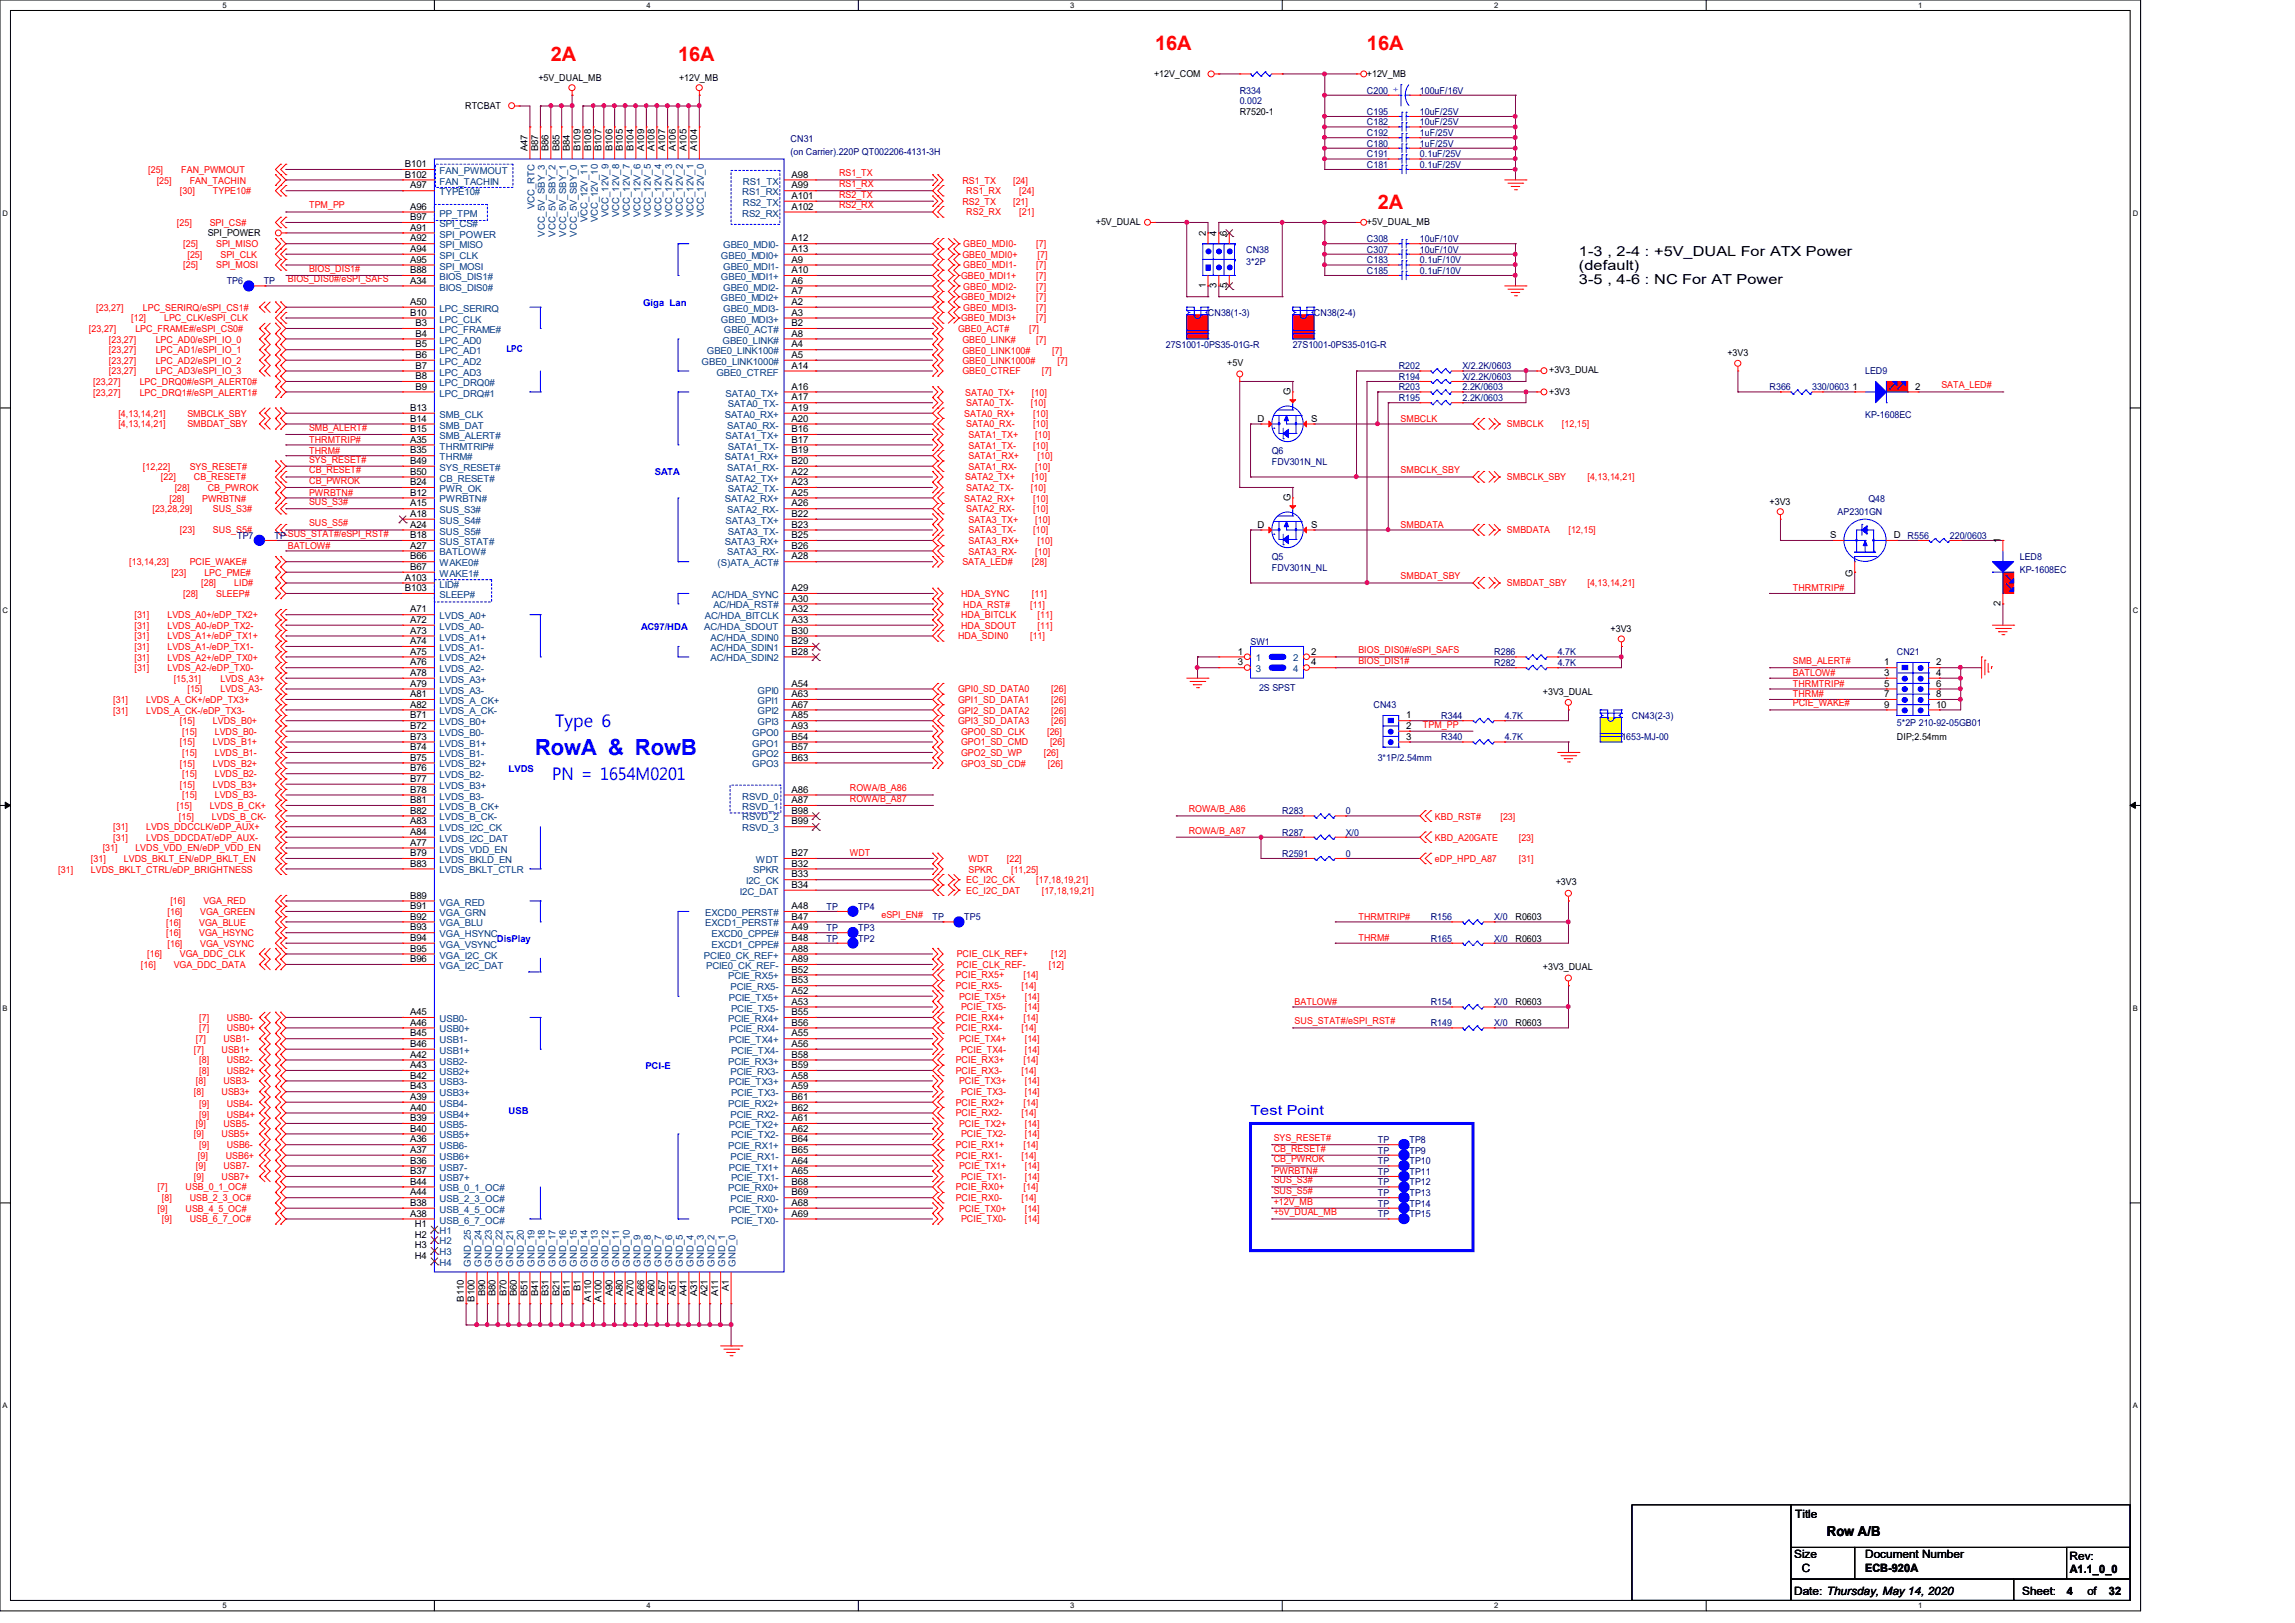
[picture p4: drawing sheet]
<svg xmlns="http://www.w3.org/2000/svg" width="297mm" height="210mm" viewBox="0 0 297 210" stroke-linecap="round" stroke-linejoin="round" font-family="sans-serif">
<defs><g id="words">
<text font-size="2.9" fill="#00f" x="69.3" y="97.7">RowA &amp; RowB</text>
<g font-size="2.6" fill="#f00">
<text x="71.3" y="7.9">2A</text>
<text x="87.8" y="7.9">16A</text>
<text x="149.5" y="6.5">16A</text>
<text x="176.9" y="6.5">16A</text>
<text x="178.3" y="27.1">2A</text>
</g>
<g font-size="2.2" fill="#00f">
<text x="71.8" y="94">Type 6</text>
<text x="71.5" y="100.9">PN = 1654M0201</text>
</g>
<g font-size="1.8">
<text x="204.3" y="33.1">1-3 , 2-4 : +5V_DUAL For ATX Power</text>
<text x="204.3" y="35">(default)</text>
<text x="204.3" y="36.8">3-5 , 4-6 : NC For AT Power</text>
<text x="236.4" y="198.7">Row A/B</text>
</g>
<text font-size="1.8" fill="#00f" x="161.8" y="144.2">Test Point</text>
<g font-size="1.5">
<text x="232.3" y="196.4">Title</text>
<text x="232.2" y="201.6">Size</text>
<text x="233.2" y="203.4">C</text>
<text x="241.4" y="201.6">Document Number</text>
<text x="241.4" y="203.4">ECB-920A</text>
<text x="267.8" y="201.8">Rev:</text>
<text x="267.9" y="203.5">A1.1_0_0</text>
<text x="232.2" y="206.4">Date: Thursday, May 14, 2020</text>
<text x="261.7" y="206.4">Sheet:</text>
<text x="267.5" y="206.4">4</text>
<text x="270.2" y="206.4">of</text>
<text x="272.9" y="206.4">32</text>
</g>
<g font-size="1.2">
<text x="69.7" y="10.5">+5V_DUAL_MB</text>
<text x="87.9" y="10.5">+12V_MB</text>
<text x="149.3" y="9.9">+12V_COM</text>
<text x="176.9" y="9.9">+12V_MB</text>
<text x="60.2" y="14.1">RTCBAT</text>
<text x="160.4" y="14.9">R7520-1</text>
<text x="52.4" y="21.6">B101</text>
<text x="52.4" y="23">B102</text>
<text x="68.3" y="19.6" transform="rotate(-90 68.3 19.6)">A47</text>
<text x="69.6" y="19.6" transform="rotate(-90 69.6 19.6)">B87</text>
<text x="71" y="19.6" transform="rotate(-90 71 19.6)">B86</text>
<text x="72.4" y="19.6" transform="rotate(-90 72.4 19.6)">B85</text>
<text x="73.7" y="19.6" transform="rotate(-90 73.7 19.6)">B84</text>
<text x="75.1" y="19.6" transform="rotate(-90 75.1 19.6)">B109</text>
<text x="76.5" y="19.6" transform="rotate(-90 76.5 19.6)">B108</text>
<text x="77.9" y="19.6" transform="rotate(-90 77.9 19.6)">B107</text>
<text x="79.2" y="19.6" transform="rotate(-90 79.2 19.6)">B106</text>
<text x="80.6" y="19.6" transform="rotate(-90 80.6 19.6)">B105</text>
<text x="82" y="19.6" transform="rotate(-90 82 19.6)">B104</text>
<text x="83.4" y="19.6" transform="rotate(-90 83.4 19.6)">A109</text>
<text x="84.7" y="19.6" transform="rotate(-90 84.7 19.6)">A108</text>
<text x="86.1" y="19.6" transform="rotate(-90 86.1 19.6)">A107</text>
<text x="87.5" y="19.6" transform="rotate(-90 87.5 19.6)">A106</text>
<text x="88.9" y="19.6" transform="rotate(-90 88.9 19.6)">A105</text>
<text x="90.2" y="19.6" transform="rotate(-90 90.2 19.6)">A104</text>
<text x="102.4" y="23">A98</text>
<text x="53.1" y="24.4">A97</text>
<text x="53.1" y="27.1">A96</text>
<text x="53.1" y="28.5">B97</text>
<text x="53.1" y="29.8">A91</text>
<text x="102.4" y="24.4">A99</text>
<text x="102.4" y="25.7">A101</text>
<text x="102.4" y="27.1">A102</text>
<text x="141.8" y="29.1">+5V_DUAL</text>
<text x="176.9" y="29.1">+5V_DUAL_MB</text>
<text x="26.9" y="30.5">SPI_POWER</text>
<text x="53.1" y="31.2">A92</text>
<text x="53.1" y="32.6">A94</text>
<text x="53.1" y="34">A95</text>
<text x="53.1" y="35.3">B88</text>
<text x="102.4" y="31.2">A12</text>
<text x="102.4" y="32.6">A13</text>
<text x="102.4" y="34">A9</text>
<text x="102.4" y="35.3">A10</text>
<text x="156" y="30.6" transform="rotate(-90 156 30.6)">2</text>
<text x="157.4" y="30.6" transform="rotate(-90 157.4 30.6)">4</text>
<text x="158.8" y="30.6" transform="rotate(-90 158.8 30.6)">6</text>
<text x="53.1" y="36.7">A34</text>
<text x="53.1" y="39.5">A50</text>
<text x="53.1" y="40.9">B10</text>
<text x="102.4" y="36.7">A6</text>
<text x="102.4" y="38.1">A7</text>
<text x="102.4" y="39.5">A2</text>
<text x="102.4" y="40.9">A3</text>
<text x="156" y="37.3" transform="rotate(-90 156 37.3)">1</text>
<text x="157.4" y="37.3" transform="rotate(-90 157.4 37.3)">3</text>
<text x="158.8" y="37.3" transform="rotate(-90 158.8 37.3)">5</text>
<text x="53.8" y="42.2">B3</text>
<text x="53.8" y="43.6">B4</text>
<text x="53.8" y="45">B5</text>
<text x="53.8" y="46.3">B6</text>
<text x="53.8" y="47.7">B7</text>
<text x="102.4" y="42.2">B2</text>
<text x="102.4" y="43.6">A8</text>
<text x="102.4" y="45">A4</text>
<text x="102.4" y="46.3">A5</text>
<text x="102.4" y="47.7">A14</text>
<text x="158.8" y="47.3">+5V</text>
<text x="223.6" y="46.1">+3V3</text>
<text x="53.1" y="53.2">B13</text>
<text x="53.8" y="49.1">B8</text>
<text x="53.8" y="50.4">B9</text>
<text x="102.4" y="50.4">A16</text>
<text x="102.4" y="51.8">A17</text>
<text x="102.4" y="53.2">A19</text>
<text x="167" y="51.1" transform="rotate(-90 167 51.1)">G</text>
<text x="200.5" y="51.1">+3V3</text>
<text x="200.5" y="48.3">+3V3_DUAL</text>
<text x="239.7" y="50.4">1</text>
<text x="247.9" y="50.4">2</text>
<text x="53.1" y="54.6">B14</text>
<text x="53.1" y="55.9">B15</text>
<text x="53.1" y="57.3">A35</text>
<text x="53.1" y="58.7">B35</text>
<text x="102.4" y="55.9">B16</text>
<text x="102.4" y="57.3">B17</text>
<text x="102.4" y="54.6">A20</text>
<text x="102.4" y="58.7">B19</text>
<text x="162.7" y="54.6">D</text>
<text x="169.7" y="54.6">S</text>
<text x="53.1" y="60">B49</text>
<text x="53.1" y="61.4">B50</text>
<text x="53.1" y="62.8">B24</text>
<text x="53.1" y="64.1">B12</text>
<text x="53.1" y="65.5">A15</text>
<text x="102.4" y="61.4">A22</text>
<text x="102.4" y="62.8">A23</text>
<text x="102.4" y="60">B20</text>
<text x="102.4" y="64.1">A25</text>
<text x="102.4" y="65.5">A26</text>
<text x="167" y="64.9" transform="rotate(-90 167 64.9)">G</text>
<text x="229" y="65.3">+3V3</text>
<text x="53.1" y="66.9">A18</text>
<text x="53.1" y="68.3">A24</text>
<text x="53.1" y="69.6">B18</text>
<text x="53.1" y="71">A27</text>
<text x="102.4" y="68.3">B23</text>
<text x="102.4" y="66.9">B22</text>
<text x="102.4" y="69.6">B25</text>
<text x="102.4" y="71">B26</text>
<text x="162.7" y="68.3">D</text>
<text x="169.7" y="68.3">S</text>
<text x="236.8" y="69.6">S</text>
<text x="245.1" y="69.6">D</text>
<text x="258.9" y="70.3" transform="rotate(-90 258.9 70.3)">1</text>
<text x="52.4" y="75.1">A103</text>
<text x="52.4" y="76.5">B103</text>
<text x="53.1" y="72.4">B66</text>
<text x="53.1" y="73.7">B67</text>
<text x="102.4" y="72.4">A28</text>
<text x="102.4" y="76.5">A29</text>
<text x="102.4" y="77.9">A30</text>
<text x="239.7" y="74.6" transform="rotate(-90 239.7 74.6)">G</text>
<text x="53.1" y="79.2">A71</text>
<text x="53.1" y="80.6">A72</text>
<text x="53.1" y="82">A73</text>
<text x="53.1" y="83.4">A74</text>
<text x="102.4" y="79.2">A32</text>
<text x="102.4" y="80.6">A33</text>
<text x="102.4" y="82">B30</text>
<text x="102.4" y="83.4">B29</text>
<text x="208.4" y="81.8">+3V3</text>
<text x="258.9" y="78.4" transform="rotate(-90 258.9 78.4)">2</text>
<text x="53.1" y="84.7">A75</text>
<text x="53.1" y="86.1">A76</text>
<text x="53.1" y="87.5">A78</text>
<text x="53.1" y="88.9">A79</text>
<text x="102.4" y="88.9">A54</text>
<text x="102.4" y="84.7">B28</text>
<text x="160.2" y="84.7">1</text>
<text x="160.2" y="86.1">3</text>
<text x="169.7" y="84.7">2</text>
<text x="169.7" y="86.1">4</text>
<text x="199.7" y="89.9">+3V3_DUAL</text>
<text x="243.8" y="86.1">1</text>
<text x="243.8" y="87.5">3</text>
<text x="243.8" y="88.9">5</text>
<text x="250.6" y="86.1">2</text>
<text x="250.6" y="87.5">4</text>
<text x="250.6" y="88.9">6</text>
<text x="53.1" y="90.2">A81</text>
<text x="53.1" y="91.6">A82</text>
<text x="53.1" y="93">B71</text>
<text x="53.1" y="94.3">B72</text>
<text x="53.1" y="95.7">B73</text>
<text x="102.4" y="90.2">A63</text>
<text x="102.4" y="91.6">A67</text>
<text x="102.4" y="93">A85</text>
<text x="102.4" y="94.3">A93</text>
<text x="102.4" y="95.7">B54</text>
<text x="182" y="93">1</text>
<text x="182" y="94.3">2</text>
<text x="182" y="95.7">3</text>
<text x="243.8" y="90.2">7</text>
<text x="243.8" y="91.6">9</text>
<text x="245.5" y="95.8">DIP;2.54mm</text>
<text x="250.6" y="90.2">8</text>
<text x="250.6" y="91.6">10</text>
<text x="53.1" y="97.1">B74</text>
<text x="53.1" y="98.4">B75</text>
<text x="53.1" y="99.8">B76</text>
<text x="53.1" y="101.2">B77</text>
<text x="102.4" y="97.1">B57</text>
<text x="102.4" y="98.4">B63</text>
<text x="53.1" y="102.6">B78</text>
<text x="53.1" y="103.9">B81</text>
<text x="53.1" y="105.3">B82</text>
<text x="53.1" y="106.7">A83</text>
<text x="102.4" y="102.6">A86</text>
<text x="102.4" y="103.9">A87</text>
<text x="102.4" y="105.3">B98</text>
<text x="102.4" y="106.7">B99</text>
<text x="53.1" y="108">A84</text>
<text x="53.1" y="109.4">A77</text>
<text x="53.1" y="110.8">B79</text>
<text x="53.1" y="112.1">B83</text>
<text x="102.4" y="110.8">B27</text>
<text x="102.4" y="112.1">B32</text>
<text x="102.4" y="113.5">B33</text>
<text x="53.1" y="116.3">B89</text>
<text x="53.1" y="117.6">B91</text>
<text x="53.1" y="119">B92</text>
<text x="102.4" y="117.6">A48</text>
<text x="102.4" y="119">B47</text>
<text x="102.4" y="114.9">B34</text>
<text x="196.1" y="119.1">R0603</text>
<text x="201.3" y="114.6">+3V3</text>
<text x="53.1" y="120.4">B93</text>
<text x="53.1" y="121.7">B94</text>
<text x="53.1" y="123.1">B95</text>
<text x="53.1" y="124.5">B96</text>
<text x="102.4" y="120.4">A49</text>
<text x="102.4" y="123.1">A88</text>
<text x="102.4" y="124.5">A89</text>
<text x="102.4" y="125.9">B52</text>
<text x="102.4" y="121.7">B48</text>
<text x="196.1" y="121.8">R0603</text>
<text x="199.7" y="125.5">+3V3_DUAL</text>
<text x="53.1" y="131.4">A45</text>
<text x="102.4" y="128.6">A52</text>
<text x="102.4" y="130">A53</text>
<text x="102.4" y="127.3">B53</text>
<text x="102.4" y="131.4">B55</text>
<text x="196.1" y="130">R0603</text>
<text x="53.1" y="132.7">A46</text>
<text x="53.1" y="134.1">B45</text>
<text x="53.1" y="135.5">B46</text>
<text x="53.1" y="136.9">A42</text>
<text x="102.4" y="134.1">A55</text>
<text x="102.4" y="135.5">A56</text>
<text x="102.4" y="132.7">B56</text>
<text x="102.4" y="136.9">B58</text>
<text x="196.1" y="132.8">R0603</text>
<text x="53.1" y="138.2">A43</text>
<text x="53.1" y="139.6">B42</text>
<text x="53.1" y="141">B43</text>
<text x="53.1" y="142.3">A39</text>
<text x="53.1" y="143.7">A40</text>
<text x="102.4" y="139.6">A58</text>
<text x="102.4" y="141">A59</text>
<text x="102.4" y="138.2">B59</text>
<text x="102.4" y="142.3">B61</text>
<text x="102.4" y="143.7">B62</text>
<text x="53.1" y="145.1">B39</text>
<text x="53.1" y="146.4">B40</text>
<text x="53.1" y="147.8">A36</text>
<text x="53.1" y="149.2">A37</text>
<text x="102.4" y="145.1">A61</text>
<text x="102.4" y="146.4">A62</text>
<text x="102.4" y="147.8">B64</text>
<text x="102.4" y="149.2">B65</text>
<text x="53.1" y="150.6">B36</text>
<text x="53.1" y="151.9">B37</text>
<text x="53.1" y="153.3">B44</text>
<text x="53.1" y="154.7">A44</text>
<text x="102.4" y="150.6">A64</text>
<text x="102.4" y="151.9">A65</text>
<text x="102.4" y="153.3">B68</text>
<text x="102.4" y="154.7">B69</text>
<text x="53.1" y="156">B38</text>
<text x="53.1" y="157.4">A38</text>
<text x="53.7" y="158.8">H1</text>
<text x="53.7" y="160.1">H2</text>
<text x="53.7" y="161.5">H3</text>
<text x="102.4" y="156">A68</text>
<text x="102.4" y="157.4">A69</text>
<text x="53.7" y="162.9">H4</text>
<text x="62.8" y="167.8" transform="rotate(-90 62.8 167.8)">B90</text>
<text x="64.1" y="167.8" transform="rotate(-90 64.1 167.8)">B80</text>
<text x="65.5" y="167.8" transform="rotate(-90 65.5 167.8)">B70</text>
<text x="66.9" y="167.8" transform="rotate(-90 66.9 167.8)">B60</text>
<text x="68.3" y="167.8" transform="rotate(-90 68.3 167.8)">B51</text>
<text x="69.6" y="167.8" transform="rotate(-90 69.6 167.8)">B41</text>
<text x="71" y="167.8" transform="rotate(-90 71 167.8)">B31</text>
<text x="72.4" y="167.8" transform="rotate(-90 72.4 167.8)">B21</text>
<text x="73.7" y="167.8" transform="rotate(-90 73.7 167.8)">B11</text>
<text x="75.1" y="167.1" transform="rotate(-90 75.1 167.1)">B1</text>
<text x="79.2" y="167.8" transform="rotate(-90 79.2 167.8)">A90</text>
<text x="80.6" y="167.8" transform="rotate(-90 80.6 167.8)">A80</text>
<text x="82" y="167.8" transform="rotate(-90 82 167.8)">A70</text>
<text x="83.4" y="167.8" transform="rotate(-90 83.4 167.8)">A66</text>
<text x="84.7" y="167.8" transform="rotate(-90 84.7 167.8)">A60</text>
<text x="86.1" y="167.8" transform="rotate(-90 86.1 167.8)">A57</text>
<text x="87.5" y="167.8" transform="rotate(-90 87.5 167.8)">A51</text>
<text x="88.9" y="167.8" transform="rotate(-90 88.9 167.8)">A41</text>
<text x="90.2" y="167.8" transform="rotate(-90 90.2 167.8)">A31</text>
<text x="91.6" y="167.8" transform="rotate(-90 91.6 167.8)">A21</text>
<text x="93" y="167.8" transform="rotate(-90 93 167.8)">A11</text>
<text x="94.3" y="167.1" transform="rotate(-90 94.3 167.1)">A1</text>
<text x="60" y="168.4" transform="rotate(-90 60 168.4)">B110</text>
<text x="61.4" y="168.4" transform="rotate(-90 61.4 168.4)">B100</text>
<text x="76.5" y="168.4" transform="rotate(-90 76.5 168.4)">A110</text>
<text x="77.9" y="168.4" transform="rotate(-90 77.9 168.4)">A100</text>
</g>
<g font-size="1.2" fill="#00f">
<text x="181" y="11.9" transform="rotate(-90 181 11.9)">+</text>
<text x="83.2" y="39.5">Giga Lan</text>
<text x="65.5" y="45.6">LPC</text>
<text x="84.8" y="61.5">SATA</text>
<text x="83" y="81.5">AC97/HDA</text>
<text x="65.8" y="99.9">LVDS</text>
<text x="64.3" y="121.8">DisPlay</text>
<text x="83.5" y="138.3">PCI-E</text>
<text x="65.8" y="144.2">USB</text>
</g>
<g font-size="1.2" fill="#000080">
<text x="160.4" y="12.1">R334</text>
<text x="160.4" y="13.5">0.002</text>
<text x="176.9" y="14.9">C195</text>
<text x="176.9" y="12.1">C200</text>
<text x="176.9" y="17.6">C192</text>
<text x="176.9" y="16.2">C182</text>
<text x="183.8" y="14.9">10uF/25V</text>
<text x="183.8" y="12.1">100uF/16V</text>
<text x="183.8" y="17.6">1uF/25V</text>
<text x="183.8" y="16.2">10uF/25V</text>
<text x="102.3" y="20.1">(on Carrier).220P QT002206-4131-3H</text>
<text x="102.3" y="18.4">CN31</text>
<text x="176.9" y="21.7">C181</text>
<text x="176.9" y="20.3">C191</text>
<text x="176.9" y="19">C180</text>
<text x="183.8" y="21.7">0.1uF/25V</text>
<text x="183.8" y="20.3">0.1uF/25V</text>
<text x="183.8" y="19">1uF/25V</text>
<text x="161.3" y="32.7">CN38</text>
<text x="161.3" y="34.3">3*2P</text>
<text x="176.9" y="35.4">C185</text>
<text x="176.9" y="34">C183</text>
<text x="176.9" y="32.7">C307</text>
<text x="176.9" y="31.3">C308</text>
<text x="183.8" y="35.4">0.1uF/10V</text>
<text x="183.8" y="34">0.1uF/10V</text>
<text x="183.8" y="32.7">10uF/10V</text>
<text x="183.8" y="31.3">10uF/10V</text>
<text x="29.3" y="36.8">TP6</text>
<text x="34.1" y="36.8">TP</text>
<text x="156.3" y="40.9">CN38(1-3)</text>
<text x="170" y="40.9">CN38(2-4)</text>
<text x="150.9" y="45">27S1001-0PS35-01G-R</text>
<text x="167.3" y="45">27S1001-0PS35-01G-R</text>
<text x="181" y="47.8">R202</text>
<text x="189.3" y="47.8">X/2.2K/0603</text>
<text x="181" y="51.9">R195</text>
<text x="181" y="49.1">R194</text>
<text x="181" y="50.5">R203</text>
<text x="189.3" y="51.9">2.2K/0603</text>
<text x="189.3" y="49.1">X/2.2K/0603</text>
<text x="189.3" y="50.5">2.2K/0603</text>
<text x="229" y="50.5">R366</text>
<text x="234.5" y="50.5">330/0603</text>
<text x="241.4" y="48.4">LED9</text>
<text x="164.6" y="58.7">Q6</text>
<text x="241.4" y="54.1">KP-1608EC</text>
<text x="164.6" y="60.1">FDV301N_NL</text>
<text x="241.8" y="65">Q48</text>
<text x="30.7" y="69.7">TP7</text>
<text x="35.5" y="69.7">TP SUS_STAT#/eSPI_RST#</text>
<text x="237.8" y="66.7">AP2301GN</text>
<text x="246.9" y="69.7">R556</text>
<text x="252.3" y="69.7">220/0603</text>
<text x="164.6" y="72.4">Q5</text>
<text x="164.6" y="73.8">FDV301N_NL</text>
<text x="261.4" y="72.4">LED8</text>
<text x="261.4" y="74.1">KP-1608EC</text>
<text x="161.8" y="83.4">SW1</text>
<text x="162.9" y="89.4">2S SPST</text>
<text x="193.4" y="84.8">R286</text>
<text x="193.4" y="86.1">R282</text>
<text x="201.6" y="84.8">4.7K</text>
<text x="201.6" y="86.1">4.7K</text>
<text x="245.5" y="84.8">CN21</text>
<text x="177.8" y="91.7">CN43</text>
<text x="186.5" y="93">R344</text>
<text x="186.5" y="95.8">R340</text>
<text x="194.7" y="93">4.7K</text>
<text x="194.7" y="95.8">4.7K</text>
<text x="209.8" y="95.8">1653-MJ-00</text>
<text x="211.2" y="93">CN43(2-3)</text>
<text x="245.5" y="94">5*2P 210-92-05GB01</text>
<text x="178.3" y="98.5">3*1P/2.54mm</text>
<text x="165.9" y="105.4">R283</text>
<text x="174.2" y="105.4">0</text>
<text x="165.9" y="108.1">R287</text>
<text x="165.9" y="110.9">R2591</text>
<text x="174.2" y="108.1">X/0</text>
<text x="174.2" y="110.9">0</text>
<text x="107" y="117.7">TP</text>
<text x="111.1" y="117.7">TP4</text>
<text x="120.7" y="119.1">TP</text>
<text x="124.8" y="119.1">TP5</text>
<text x="185.2" y="119.1">R156</text>
<text x="193.4" y="119.1">X/0</text>
<text x="107" y="121.8">TP</text>
<text x="107" y="120.4">TP</text>
<text x="111.1" y="121.8">TP2</text>
<text x="111.1" y="120.4">TP3</text>
<text x="185.2" y="121.8">R165</text>
<text x="193.4" y="121.8">X/0</text>
<text x="185.2" y="130">R154</text>
<text x="193.4" y="130">X/0</text>
<text x="185.2" y="132.8">R149</text>
<text x="193.4" y="132.8">X/0</text>
<text x="178.3" y="147.9">TP</text>
<text x="178.3" y="149.3">TP</text>
<text x="182.4" y="147.9">TP8</text>
<text x="182.4" y="149.3">TP9</text>
<text x="178.3" y="152">TP</text>
<text x="178.3" y="153.4">TP</text>
<text x="178.3" y="154.7">TP</text>
<text x="178.3" y="150.6">TP</text>
<text x="182.4" y="152">TP11</text>
<text x="182.4" y="153.4">TP12</text>
<text x="182.4" y="154.7">TP13</text>
<text x="182.4" y="150.6">TP10</text>
<text x="178.3" y="156.1">TP</text>
<text x="178.3" y="157.5">TP</text>
<text x="182.4" y="156.1">TP14</text>
<text x="182.4" y="157.5">TP15</text>
</g>
<g font-size="1.2" fill="#f00">
<text x="19.2" y="22.4">[25]</text>
<text x="20.3" y="23.7">[25]</text>
<text x="23.5" y="22.4">FAN_PWMOUT</text>
<text x="24.6" y="23.7">FAN_TACHIN</text>
<text x="108.6" y="22.8">RS1_TX</text>
<text x="124.5" y="23.7">RS1_TX</text>
<text x="131.1" y="23.7">[24]</text>
<text x="22.9" y="29.3">[25]</text>
<text x="23.3" y="25.1">[30]</text>
<text x="27.1" y="29.3">SPI_CS#</text>
<text x="27.6" y="25.1">TYPE10#</text>
<text x="40" y="27">TPM_PP</text>
<text x="108.6" y="24.2">RS1_RX</text>
<text x="108.6" y="25.6">RS2_TX</text>
<text x="108.6" y="27">RS2_RX</text>
<text x="124.5" y="26.5">RS2_TX</text>
<text x="125" y="25.1">RS1_RX</text>
<text x="125" y="27.9">RS2_RX</text>
<text x="131.1" y="26.5">[21]</text>
<text x="131.9" y="25.1">[24]</text>
<text x="131.9" y="27.9">[21]</text>
<text x="23.7" y="32">[25]</text>
<text x="23.7" y="34.7">[25]</text>
<text x="24.3" y="33.4">[25]</text>
<text x="28" y="32">SPI_MISO</text>
<text x="28" y="34.7">SPI_MOSI</text>
<text x="28.5" y="33.4">SPI_CLK</text>
<text x="40" y="35.2">BIOS_DIS1#</text>
<text x="124.5" y="33.4">GBE0_MDI0+</text>
<text x="124.7" y="32">GBE0_MDI0-</text>
<text x="124.7" y="34.7">GBE0_MDI1-</text>
<text x="134.1" y="32">[7]</text>
<text x="134.1" y="34.7">[7]</text>
<text x="134.3" y="33.4">[7]</text>
<text x="12.4" y="40.2">[23,27]</text>
<text x="17" y="41.6">[12]</text>
<text x="18.5" y="40.2">LPC_SERIRQ/eSPI_CS1#</text>
<text x="21.3" y="41.6">LPC_CLK/eSPI_CLK</text>
<text x="37.3" y="36.5">BIOS_DIS0#/eSPI_SAFS</text>
<text x="124.4" y="38.9">GBE0_MDI2+</text>
<text x="124.4" y="36.1">GBE0_MDI1+</text>
<text x="124.4" y="41.6">GBE0_MDI3+</text>
<text x="124.7" y="37.5">GBE0_MDI2-</text>
<text x="124.7" y="40.2">GBE0_MDI3-</text>
<text x="134.1" y="37.5">[7]</text>
<text x="134.1" y="40.2">[7]</text>
<text x="134.1" y="38.9">[7]</text>
<text x="134.1" y="36.1">[7]</text>
<text x="134.1" y="41.6">[7]</text>
<text x="11.5" y="43">[23,27]</text>
<text x="14.1" y="44.3">[23,27]</text>
<text x="14.1" y="45.7">[23,27]</text>
<text x="14.1" y="47.1">[23,27]</text>
<text x="17.5" y="43">LPC_FRAME#/eSPI_CS0#</text>
<text x="20.2" y="44.3">LPC_AD0/eSPI_IO_0</text>
<text x="20.2" y="45.7">LPC_AD1/eSPI_IO_1</text>
<text x="20.2" y="47.1">LPC_AD2/eSPI_IO_2</text>
<text x="124" y="43">GBE0_ACT#</text>
<text x="124.5" y="44.3">GBE0_LINK#</text>
<text x="124.5" y="45.8">GBE0_LINK100#</text>
<text x="124.5" y="47.1">GBE0_LINK1000#</text>
<text x="133.2" y="43">[7]</text>
<text x="134.1" y="44.3">[7]</text>
<text x="136.2" y="45.8">[7]</text>
<text x="136.9" y="47.1">[7]</text>
<text x="12.1" y="51.2">[23,27]</text>
<text x="12.1" y="49.8">[23,27]</text>
<text x="14.1" y="48.4">[23,27]</text>
<text x="15.3" y="53.9">[4,13,14,21]</text>
<text x="18.1" y="51.2">LPC_DRQ1#/eSPI_ALERT1#</text>
<text x="18.1" y="49.8">LPC_DRQ0#/eSPI_ALERT0#</text>
<text x="20.2" y="48.4">LPC_AD3/eSPI_IO_3</text>
<text x="24.3" y="53.9">SMBCLK_SBY</text>
<text x="124.5" y="48.4">GBE0_CTREF</text>
<text x="124.8" y="53.9">SATA0_RX+</text>
<text x="124.9" y="51.2">SATA0_TX+</text>
<text x="125" y="52.6">SATA0_TX-</text>
<text x="133.4" y="52.6">[10]</text>
<text x="133.6" y="51.2">[10]</text>
<text x="133.7" y="53.9">[10]</text>
<text x="134.8" y="48.4">[7]</text>
<text x="251.2" y="50.2">SATA_LED#</text>
<text x="15.3" y="55.3">[4,13,14,21]</text>
<text x="24.3" y="55.3">SMBDAT_SBY</text>
<text x="40" y="59.9">SYS_RESET#</text>
<text x="40" y="58.7">THRM#</text>
<text x="40" y="57.3">THRMTRIP#</text>
<text x="40" y="55.8">SMB_ALERT#</text>
<text x="125" y="55.3">SATA0_RX-</text>
<text x="125.3" y="59.4">SATA1_RX+</text>
<text x="125.3" y="56.7">SATA1_TX+</text>
<text x="125.3" y="58">SATA1_TX-</text>
<text x="133.7" y="58">[10]</text>
<text x="133.7" y="55.3">[10]</text>
<text x="134" y="56.7">[10]</text>
<text x="134.3" y="59.4">[10]</text>
<text x="181.3" y="54.6">SMBCLK</text>
<text x="195" y="55.3">SMBCLK</text>
<text x="202.1" y="55.3">[12,15]</text>
<text x="18.5" y="60.8">[12,22]</text>
<text x="20.8" y="62.1">[22]</text>
<text x="21.9" y="64.9">[28]</text>
<text x="22.6" y="63.5">[28]</text>
<text x="24.6" y="60.8">SYS_RESET#</text>
<text x="25.1" y="62.1">CB_RESET#</text>
<text x="26.2" y="64.9">PWRBTN#</text>
<text x="26.9" y="63.5">CB_PWROK</text>
<text x="40" y="65.4">SUS_S3#</text>
<text x="40" y="61.3">CB_RESET#</text>
<text x="40" y="64.2">PWRBTN#</text>
<text x="40" y="62.6">CB_PWROK</text>
<text x="124.8" y="64.9">SATA2_RX+</text>
<text x="124.9" y="62.1">SATA2_TX+</text>
<text x="125" y="63.5">SATA2_TX-</text>
<text x="125.3" y="60.8">SATA1_RX-</text>
<text x="133.4" y="63.5">[10]</text>
<text x="133.6" y="62.1">[10]</text>
<text x="133.7" y="64.9">[10]</text>
<text x="134" y="60.8">[10]</text>
<text x="181.3" y="61.3">SMBCLK_SBY</text>
<text x="195" y="62.1">SMBCLK_SBY</text>
<text x="205.4" y="62.1">[4,13,14,21]</text>
<text x="19.7" y="66.3">[23,28,29]</text>
<text x="23.3" y="69">[23]</text>
<text x="27.6" y="66.3">SUS_S3#</text>
<text x="27.6" y="69">SUS_S5#</text>
<text x="37.3" y="71">BATLOW#</text>
<text x="40" y="68.1">SUS_S5#</text>
<text x="125" y="66.3">SATA2_RX-</text>
<text x="125.3" y="70.4">SATA3_RX+</text>
<text x="125.3" y="71.8">SATA3_RX-</text>
<text x="125.3" y="67.6">SATA3_TX+</text>
<text x="125.3" y="69">SATA3_TX-</text>
<text x="133.7" y="69">[10]</text>
<text x="133.7" y="66.3">[10]</text>
<text x="134" y="71.8">[10]</text>
<text x="134" y="67.6">[10]</text>
<text x="134.3" y="70.4">[10]</text>
<text x="181.3" y="68.3">SMBDATA</text>
<text x="195" y="69">SMBDATA</text>
<text x="203" y="69">[12,15]</text>
<text x="16.7" y="73.2">[13,14,23]</text>
<text x="22.2" y="74.5">[23]</text>
<text x="23.7" y="77.3">[28]</text>
<text x="24.6" y="73.2">PCIE_WAKE#</text>
<text x="26" y="75.9">[28]</text>
<text x="26.5" y="74.5">LPC_PME#</text>
<text x="28" y="77.3">SLEEP#</text>
<text x="30.3" y="75.9">LID#</text>
<text x="124.4" y="77.3">HDA_SYNC</text>
<text x="124.5" y="73.2">SATA_LED#</text>
<text x="133.6" y="73.2">[28]</text>
<text x="133.6" y="77.3">[11]</text>
<text x="181.3" y="75">SMBDAT_SBY</text>
<text x="195" y="75.9">SMBDAT_SBY</text>
<text x="205.4" y="75.9">[4,13,14,21]</text>
<text x="232" y="76.5">THRMTRIP#</text>
<text x="17.4" y="80">[31]</text>
<text x="17.4" y="81.4">[31]</text>
<text x="17.4" y="82.7">[31]</text>
<text x="21.7" y="80">LVDS_A0+/eDP_TX2+</text>
<text x="21.7" y="81.4">LVDS_A0-/eDP_TX2-</text>
<text x="21.7" y="82.7">LVDS_A1+/eDP_TX1+</text>
<text x="124" y="82.7">HDA_SDIN0</text>
<text x="124.4" y="80">HDA_BITCLK</text>
<text x="124.4" y="81.4">HDA_SDOUT</text>
<text x="124.7" y="78.6">HDA_RST#</text>
<text x="133.3" y="78.6">[11]</text>
<text x="133.3" y="82.7">[11]</text>
<text x="134.3" y="80">[11]</text>
<text x="134.3" y="81.4">[11]</text>
<text x="17.4" y="84.1">[31]</text>
<text x="17.4" y="85.5">[31]</text>
<text x="17.4" y="86.9">[31]</text>
<text x="21.7" y="84.1">LVDS_A1-/eDP_TX1-</text>
<text x="21.7" y="85.5">LVDS_A2+/eDP_TX0+</text>
<text x="21.7" y="86.9">LVDS_A2-/eDP_TX0-</text>
<text x="22.5" y="88.2">[15,31]</text>
<text x="24.3" y="89.6">[15]</text>
<text x="28.5" y="88.2">LVDS_A3+</text>
<text x="28.5" y="89.6">LVDS_A3-</text>
<text x="124" y="89.6">GPI0_SD_DATA0</text>
<text x="136.1" y="89.6">[26]</text>
<text x="175.8" y="84.5">BIOS_DIS0#/eSPI_SAFS</text>
<text x="175.8" y="85.9">BIOS_DIS1#</text>
<text x="232" y="85.9">SMB_ALERT#</text>
<text x="232" y="87.5">BATLOW#</text>
<text x="232" y="88.9">THRMTRIP#</text>
<text x="14.6" y="91">[31]</text>
<text x="14.6" y="92.3">[31]</text>
<text x="18.9" y="91">LVDS_A_CK+/eDP_TX3+</text>
<text x="18.9" y="92.3">LVDS_A_CK-/eDP_TX3-</text>
<text x="23.3" y="93.7">[15]</text>
<text x="23.6" y="95.1">[15]</text>
<text x="27.6" y="93.7">LVDS_B0+</text>
<text x="27.8" y="95.1">LVDS_B0-</text>
<text x="124" y="91">GPI1_SD_DATA1</text>
<text x="124" y="92.3">GPI2_SD_DATA2</text>
<text x="124" y="93.7">GPI3_SD_DATA3</text>
<text x="124.4" y="95.1">GPO0_SD_CLK</text>
<text x="135.5" y="95.1">[26]</text>
<text x="136.1" y="91">[26]</text>
<text x="136.1" y="92.3">[26]</text>
<text x="136.1" y="93.7">[26]</text>
<text x="184.1" y="94.1">TPM_PP</text>
<text x="232" y="90.3">THRM#</text>
<text x="232" y="91.4">PCIE_WAKE#</text>
<text x="23.3" y="96.4">[15]</text>
<text x="23.3" y="99.2">[15]</text>
<text x="23.3" y="101.9">[15]</text>
<text x="23.6" y="97.8">[15]</text>
<text x="23.6" y="100.6">[15]</text>
<text x="27.6" y="96.4">LVDS_B1+</text>
<text x="27.6" y="99.2">LVDS_B2+</text>
<text x="27.6" y="101.9">LVDS_B3+</text>
<text x="27.8" y="97.8">LVDS_B1-</text>
<text x="27.8" y="100.6">LVDS_B2-</text>
<text x="124.4" y="96.4">GPO1_SD_CMD</text>
<text x="124.4" y="97.8">GPO2_SD_WP</text>
<text x="124.4" y="99.2">GPO3_SD_CD#</text>
<text x="135.1" y="97.8">[26]</text>
<text x="135.6" y="99.2">[26]</text>
<text x="135.9" y="96.4">[26]</text>
<text x="14.6" y="107.4">[31]</text>
<text x="18.9" y="107.4">LVDS_DDCCLK/eDP_AUX+</text>
<text x="22.9" y="104.7">[15]</text>
<text x="23.2" y="106">[15]</text>
<text x="23.6" y="103.3">[15]</text>
<text x="27.1" y="104.7">LVDS_B_CK+</text>
<text x="27.4" y="106">LVDS_B_CK-</text>
<text x="27.8" y="103.3">LVDS_B3-</text>
<text x="110" y="102.4">ROWA/B_A86</text>
<text x="110" y="103.8">ROWA/B_A87</text>
<text x="153.8" y="105.1">ROWA/B_A86</text>
<text x="153.8" y="107.9">ROWA/B_A87</text>
<text x="185.7" y="106">KBD_RST#</text>
<text x="194.2" y="106">[23]</text>
<text x="7.5" y="112.9">[31]</text>
<text x="11.8" y="112.9">LVDS_BKLT_CTRL/eDP_BRIGHTNESS</text>
<text x="11.8" y="111.5">[31]</text>
<text x="13.3" y="110.2">[31]</text>
<text x="14.6" y="108.8">[31]</text>
<text x="16" y="111.5">LVDS_BKLT_EN/eDP_BKLT_EN</text>
<text x="17.5" y="110.2">LVDS_VDD_EN/eDP_VDD_EN</text>
<text x="18.9" y="108.8">LVDS_DDCDAT/eDP_AUX-</text>
<text x="110" y="110.8">WDT</text>
<text x="125.3" y="112.9">SPKR</text>
<text x="125.3" y="111.5">WDT</text>
<text x="130.3" y="111.5">[22]</text>
<text x="130.8" y="112.9">[11,25]</text>
<text x="185.7" y="108.8">KBD_A20GATE</text>
<text x="185.7" y="111.5">eDP_HPD_A87</text>
<text x="196.6" y="108.8">[23]</text>
<text x="196.6" y="111.5">[31]</text>
<text x="21.5" y="119.8">[16]</text>
<text x="21.7" y="118.4">[16]</text>
<text x="22.1" y="117">[16]</text>
<text x="25.8" y="119.8">VGA_BLUE</text>
<text x="25.9" y="118.4">VGA_GREEN</text>
<text x="26.3" y="117">VGA_RED</text>
<text x="114.1" y="118.8">eSPI_EN#</text>
<text x="125" y="114.3">EC_I2C_CK</text>
<text x="125" y="115.7">EC_I2C_DAT</text>
<text x="134.1" y="114.3">[17,18,19,21]</text>
<text x="134.8" y="115.7">[17,18,19,21]</text>
<text x="175.8" y="119">THRMTRIP#</text>
<text x="18.2" y="125.3">[16]</text>
<text x="19" y="123.9">[16]</text>
<text x="21.5" y="121.2">[16]</text>
<text x="21.7" y="122.5">[16]</text>
<text x="22.5" y="125.3">VGA_DDC_DATA</text>
<text x="23.3" y="123.9">VGA_DDC_CLK</text>
<text x="25.8" y="121.2">VGA_HSYNC</text>
<text x="25.9" y="122.5">VGA_VSYNC</text>
<text x="123.8" y="123.9">PCIE_CLK_REF+</text>
<text x="123.8" y="125.3">PCIE_CLK_REF-</text>
<text x="135.8" y="125.3">[12]</text>
<text x="136.1" y="123.9">[12]</text>
<text x="175.8" y="121.8">THRM#</text>
<text x="123.7" y="126.6">PCIE_RX5+</text>
<text x="123.7" y="128">PCIE_RX5-</text>
<text x="124.1" y="129.4">PCIE_TX5+</text>
<text x="124.4" y="130.7">PCIE_TX5-</text>
<text x="132.2" y="128">[14]</text>
<text x="132.5" y="126.6">[14]</text>
<text x="132.6" y="129.4">[14]</text>
<text x="132.6" y="130.7">[14]</text>
<text x="167.6" y="130">BATLOW#</text>
<text x="25.1" y="136.2">[7]</text>
<text x="25.4" y="134.9">[7]</text>
<text x="25.8" y="132.1">[7]</text>
<text x="25.8" y="133.5">[7]</text>
<text x="25.8" y="137.6">[8]</text>
<text x="28.7" y="136.2">USB1+</text>
<text x="28.9" y="134.9">USB1-</text>
<text x="29.3" y="132.1">USB0-</text>
<text x="29.3" y="133.5">USB0+</text>
<text x="29.3" y="137.6">USB2-</text>
<text x="123.7" y="132.1">PCIE_RX4+</text>
<text x="123.7" y="133.5">PCIE_RX4-</text>
<text x="123.7" y="137.6">PCIE_RX3+</text>
<text x="124.1" y="134.9">PCIE_TX4+</text>
<text x="124.4" y="136.2">PCIE_TX4-</text>
<text x="132.2" y="133.5">[14]</text>
<text x="132.5" y="132.1">[14]</text>
<text x="132.5" y="137.6">[14]</text>
<text x="132.6" y="134.9">[14]</text>
<text x="132.6" y="136.2">[14]</text>
<text x="167.6" y="132.5">SUS_STAT#/eSPI_RST#</text>
<text x="25.1" y="141.7">[8]</text>
<text x="25.4" y="140.3">[8]</text>
<text x="25.8" y="139">[8]</text>
<text x="25.8" y="143.2">[9]</text>
<text x="28.7" y="141.7">USB3+</text>
<text x="28.9" y="140.3">USB3-</text>
<text x="29.3" y="139">USB2+</text>
<text x="29.3" y="143.2">USB4-</text>
<text x="123.7" y="139">PCIE_RX3-</text>
<text x="123.7" y="143.1">PCIE_RX2+</text>
<text x="124.1" y="140.3">PCIE_TX3+</text>
<text x="124.4" y="141.7">PCIE_TX3-</text>
<text x="132.2" y="139">[14]</text>
<text x="132.5" y="143.1">[14]</text>
<text x="132.6" y="140.3">[14]</text>
<text x="132.6" y="141.7">[14]</text>
<text x="25.1" y="147.2">[9]</text>
<text x="25.4" y="145.8">[9]</text>
<text x="25.6" y="149.9">[9]</text>
<text x="25.8" y="148.6">[9]</text>
<text x="25.8" y="144.6">[9]</text>
<text x="28.7" y="147.2">USB5+</text>
<text x="28.9" y="145.8">USB5-</text>
<text x="29.2" y="149.9">USB6+</text>
<text x="29.3" y="148.6">USB6-</text>
<text x="29.3" y="144.6">USB4+</text>
<text x="123.7" y="148.6">PCIE_RX1+</text>
<text x="123.7" y="149.9">PCIE_RX1-</text>
<text x="123.7" y="144.4">PCIE_RX2-</text>
<text x="124.1" y="145.8">PCIE_TX2+</text>
<text x="124.4" y="147.2">PCIE_TX2-</text>
<text x="132.2" y="149.9">[14]</text>
<text x="132.2" y="144.4">[14]</text>
<text x="132.5" y="148.6">[14]</text>
<text x="132.6" y="145.8">[14]</text>
<text x="132.6" y="147.2">[14]</text>
<text x="164.8" y="147.7">SYS_RESET#</text>
<text x="164.8" y="149">CB_RESET#</text>
<text x="20.4" y="154">[7]</text>
<text x="21" y="155.4">[8]</text>
<text x="24" y="154">USB_0_1_OC#</text>
<text x="24.6" y="155.4">USB_2_3_OC#</text>
<text x="25.1" y="152.7">[9]</text>
<text x="25.4" y="151.3">[9]</text>
<text x="28.7" y="152.7">USB7+</text>
<text x="28.9" y="151.3">USB7-</text>
<text x="123.7" y="154">PCIE_RX0+</text>
<text x="123.7" y="155.4">PCIE_RX0-</text>
<text x="124.1" y="151.3">PCIE_TX1+</text>
<text x="124.4" y="152.7">PCIE_TX1-</text>
<text x="132.2" y="155.4">[14]</text>
<text x="132.5" y="154">[14]</text>
<text x="132.6" y="151.3">[14]</text>
<text x="132.6" y="152.7">[14]</text>
<text x="164.8" y="154.5">SUS_S5#</text>
<text x="164.8" y="153.1">SUS_S3#</text>
<text x="164.8" y="152">PWRBTN#</text>
<text x="164.8" y="150.4">CB_PWROK</text>
<text x="164.8" y="155.9">+12V_MB</text>
<text x="20.4" y="156.8">[9]</text>
<text x="21" y="158.2">[9]</text>
<text x="24" y="156.8">USB_4_5_OC#</text>
<text x="24.6" y="158.2">USB_6_7_OC#</text>
<text x="124.1" y="156.8">PCIE_TX0+</text>
<text x="124.4" y="158.2">PCIE_TX0-</text>
<text x="132.6" y="156.8">[14]</text>
<text x="132.6" y="158.2">[14]</text>
<text x="164.8" y="157.3">+5V_DUAL_MB</text>
</g>
<g font-size="1.2" fill="#004080">
<text x="56.9" y="22.5">FAN_PWMOUT</text>
<text x="56.9" y="23.9">FAN_TACHIN</text>
<text x="96.1" y="23.9">RS1_TX</text>
<text x="56.9" y="25.3">TYPE10#</text>
<text x="56.9" y="28">PP_TPM</text>
<text x="56.9" y="29.4">SPI_CS#</text>
<text x="69.2" y="27.1" transform="rotate(-90 69.2 27.1)">VCC_RTC</text>
<text x="76" y="28.8" transform="rotate(-90 76 28.8)">VCC_12V_11</text>
<text x="77.4" y="28.8" transform="rotate(-90 77.4 28.8)">VCC_12V_10</text>
<text x="78.7" y="28.1" transform="rotate(-90 78.7 28.1)">VCC_12V_9</text>
<text x="80.1" y="28.1" transform="rotate(-90 80.1 28.1)">VCC_12V_8</text>
<text x="81.5" y="28.1" transform="rotate(-90 81.5 28.1)">VCC_12V_7</text>
<text x="82.9" y="28.1" transform="rotate(-90 82.9 28.1)">VCC_12V_6</text>
<text x="84.2" y="28.1" transform="rotate(-90 84.2 28.1)">VCC_12V_5</text>
<text x="85.6" y="28.1" transform="rotate(-90 85.6 28.1)">VCC_12V_4</text>
<text x="87" y="28.1" transform="rotate(-90 87 28.1)">VCC_12V_3</text>
<text x="88.3" y="28.1" transform="rotate(-90 88.3 28.1)">VCC_12V_2</text>
<text x="89.7" y="28.1" transform="rotate(-90 89.7 28.1)">VCC_12V_1</text>
<text x="91.1" y="28.1" transform="rotate(-90 91.1 28.1)">VCC_12V_0</text>
<text x="96.1" y="25.3">RS1_RX</text>
<text x="96.1" y="28">RS2_RX</text>
<text x="96.1" y="26.6">RS2_TX</text>
<text x="56.9" y="30.7">SPI_POWER</text>
<text x="56.9" y="32.1">SPI_MISO</text>
<text x="56.9" y="33.5">SPI_CLK</text>
<text x="56.9" y="34.9">SPI_MOSI</text>
<text x="70.5" y="30.6" transform="rotate(-90 70.5 30.6)">VCC_5V_SBY_3</text>
<text x="71.9" y="30.6" transform="rotate(-90 71.9 30.6)">VCC_5V_SBY_2</text>
<text x="73.3" y="30.6" transform="rotate(-90 73.3 30.6)">VCC_5V_SBY_1</text>
<text x="74.6" y="30.6" transform="rotate(-90 74.6 30.6)">VCC_5V_SBY_0</text>
<text x="93.3" y="33.5">GBE0_MDI0+</text>
<text x="93.6" y="32.1">GBE0_MDI0-</text>
<text x="93.6" y="34.9">GBE0_MDI1-</text>
<text x="56.9" y="37.6">BIOS_DIS0#</text>
<text x="56.9" y="40.3">LPC_SERIRQ</text>
<text x="56.9" y="41.7">LPC_CLK</text>
<text x="56.9" y="36.2">BIOS_DIS1#</text>
<text x="93.3" y="36.2">GBE0_MDI1+</text>
<text x="93.3" y="39">GBE0_MDI2+</text>
<text x="93.3" y="41.7">GBE0_MDI3+</text>
<text x="93.6" y="37.6">GBE0_MDI2-</text>
<text x="93.6" y="40.3">GBE0_MDI3-</text>
<text x="56.9" y="43.1">LPC_FRAME#</text>
<text x="56.9" y="44.4">LPC_AD0</text>
<text x="56.9" y="45.8">LPC_AD1</text>
<text x="56.9" y="47.2">LPC_AD2</text>
<text x="90.8" y="47.2">GBE0_LINK1000#</text>
<text x="91.5" y="45.8">GBE0_LINK100#</text>
<text x="93.5" y="44.4">GBE0_LINK#</text>
<text x="93.7" y="43.1">GBE0_ACT#</text>
<text x="56.9" y="48.6">LPC_AD3</text>
<text x="56.9" y="50">LPC_DRQ0#</text>
<text x="56.9" y="51.3">LPC_DRQ#1</text>
<text x="92.7" y="48.6">GBE0_CTREF</text>
<text x="93.9" y="51.3">SATA0_TX+</text>
<text x="94.2" y="52.7">SATA0_TX-</text>
<text x="56.9" y="54.1">SMB_CLK</text>
<text x="56.9" y="55.5">SMB_DAT</text>
<text x="56.9" y="56.8">SMB_ALERT#</text>
<text x="56.9" y="58.2">THRMTRIP#</text>
<text x="56.9" y="59.6">THRM#</text>
<text x="93.8" y="54.1">SATA0_RX+</text>
<text x="93.8" y="59.6">SATA1_RX+</text>
<text x="93.9" y="56.8">SATA1_TX+</text>
<text x="94.1" y="55.5">SATA0_RX-</text>
<text x="94.2" y="58.2">SATA1_TX-</text>
<text x="56.9" y="60.9">SYS_RESET#</text>
<text x="56.9" y="62.3">CB_RESET#</text>
<text x="56.9" y="63.7">PWR_OK</text>
<text x="56.9" y="65">PWRBTN#</text>
<text x="93.8" y="65">SATA2_RX+</text>
<text x="93.9" y="62.3">SATA2_TX+</text>
<text x="94.1" y="60.9">SATA1_RX-</text>
<text x="94.2" y="63.7">SATA2_TX-</text>
<text x="56.9" y="66.4">SUS_S3#</text>
<text x="56.9" y="67.8">SUS_S4#</text>
<text x="56.9" y="69.2">SUS_S5#</text>
<text x="56.9" y="70.5">SUS_STAT#</text>
<text x="56.9" y="71.9">BATLOW#</text>
<text x="93.8" y="70.5">SATA3_RX+</text>
<text x="93.9" y="67.8">SATA3_TX+</text>
<text x="94.1" y="66.4">SATA2_RX-</text>
<text x="94.1" y="71.9">SATA3_RX-</text>
<text x="94.2" y="69.2">SATA3_TX-</text>
<text x="56.9" y="76">LID#</text>
<text x="56.9" y="77.4">SLEEP#</text>
<text x="56.9" y="73.3">WAKE0#</text>
<text x="56.9" y="74.6">WAKE1#</text>
<text x="92.1" y="77.4">AC/HDA_SYNC</text>
<text x="92.9" y="73.3">(S)ATA_ACT#</text>
<text x="56.9" y="80.1">LVDS_A0+</text>
<text x="56.9" y="81.5">LVDS_A0-</text>
<text x="56.9" y="82.9">LVDS_A1+</text>
<text x="91.1" y="81.5">AC/HDA_SDOUT</text>
<text x="91.2" y="80.1">AC/HDA_BITCLK</text>
<text x="91.9" y="82.9">AC/HDA_SDIN0</text>
<text x="92.3" y="78.7">AC/HDA_RST#</text>
<text x="56.9" y="84.2">LVDS_A1-</text>
<text x="56.9" y="85.6">LVDS_A2+</text>
<text x="56.9" y="87">LVDS_A2-</text>
<text x="56.9" y="88.3">LVDS_A3+</text>
<text x="56.9" y="89.7">LVDS_A3-</text>
<text x="91.9" y="84.2">AC/HDA_SDIN1</text>
<text x="91.9" y="85.6">AC/HDA_SDIN2</text>
<text x="98" y="89.7">GPI0</text>
<text x="162.5" y="85.6">1</text>
<text x="162.5" y="87">3</text>
<text x="167.3" y="85.6">2</text>
<text x="167.3" y="87">4</text>
<text x="56.9" y="91.1">LVDS_A_CK+</text>
<text x="56.9" y="92.5">LVDS_A_CK-</text>
<text x="56.9" y="93.9">LVDS_B0+</text>
<text x="56.9" y="95.2">LVDS_B0-</text>
<text x="97.4" y="95.2">GPO0</text>
<text x="98" y="91.1">GPI1</text>
<text x="98" y="92.5">GPI2</text>
<text x="98" y="93.9">GPI3</text>
<text x="56.9" y="96.6">LVDS_B1+</text>
<text x="56.9" y="98">LVDS_B1-</text>
<text x="56.9" y="99.3">LVDS_B2+</text>
<text x="56.9" y="100.7">LVDS_B2-</text>
<text x="97.4" y="96.6">GPO1</text>
<text x="97.4" y="98">GPO2</text>
<text x="97.4" y="99.3">GPO3</text>
<text x="56.9" y="102.1">LVDS_B3+</text>
<text x="56.9" y="103.5">LVDS_B3-</text>
<text x="56.9" y="104.8">LVDS_B_CK+</text>
<text x="56.9" y="106.2">LVDS_B_CK-</text>
<text x="56.9" y="107.6">LVDS_I2C_CK</text>
<text x="96.1" y="103.5">RSVD_0</text>
<text x="96.1" y="104.8">RSVD_1</text>
<text x="96.1" y="106.2">RSVD_2</text>
<text x="96.1" y="107.6">RSVD_3</text>
<text x="56.9" y="108.9">LVDS_I2C_DAT</text>
<text x="56.9" y="110.3">LVDS_VDD_EN</text>
<text x="56.9" y="111.7">LVDS_BKLD_EN</text>
<text x="56.9" y="113">LVDS_BKLT_CTLR</text>
<text x="97.5" y="113">SPKR</text>
<text x="97.8" y="111.7">WDT</text>
<text x="56.9" y="117.2">VGA_RED</text>
<text x="56.9" y="118.5">VGA_GRN</text>
<text x="56.9" y="119.9">VGA_BLU</text>
<text x="91.3" y="118.5">EXCD0_PERST#</text>
<text x="91.3" y="119.9">EXCD1_PERST#</text>
<text x="95.8" y="115.8">I2C_DAT</text>
<text x="96.6" y="114.4">I2C_CK</text>
<text x="56.9" y="121.3">VGA_HSYNC</text>
<text x="56.9" y="122.6">VGA_VSYNC</text>
<text x="56.9" y="124">VGA_I2C_CK</text>
<text x="56.9" y="125.4">VGA_I2C_DAT</text>
<text x="91.1" y="124">PCIE0_CK_REF+</text>
<text x="91.4" y="125.4">PCIE0_CK_REF-</text>
<text x="92.1" y="121.3">EXCD0_CPPE#</text>
<text x="92.1" y="122.6">EXCD1_CPPE#</text>
<text x="94.2" y="126.7">PCIE_RX5+</text>
<text x="94.3" y="129.5">PCIE_TX5+</text>
<text x="94.5" y="128.1">PCIE_RX5-</text>
<text x="94.6" y="130.9">PCIE_TX5-</text>
<text x="56.9" y="133.6">USB0+</text>
<text x="56.9" y="135">USB1-</text>
<text x="56.9" y="136.4">USB1+</text>
<text x="56.9" y="137.8">USB2-</text>
<text x="56.9" y="132.2">USB0-</text>
<text x="94.2" y="132.2">PCIE_RX4+</text>
<text x="94.2" y="137.8">PCIE_RX3+</text>
<text x="94.3" y="135">PCIE_TX4+</text>
<text x="94.5" y="133.6">PCIE_RX4-</text>
<text x="94.6" y="136.4">PCIE_TX4-</text>
<text x="56.9" y="139.1">USB2+</text>
<text x="56.9" y="140.5">USB3-</text>
<text x="56.9" y="141.9">USB3+</text>
<text x="56.9" y="143.2">USB4-</text>
<text x="94.2" y="143.2">PCIE_RX2+</text>
<text x="94.3" y="140.5">PCIE_TX3+</text>
<text x="94.5" y="139.1">PCIE_RX3-</text>
<text x="94.6" y="141.9">PCIE_TX3-</text>
<text x="56.9" y="144.6">USB4+</text>
<text x="56.9" y="146">USB5-</text>
<text x="56.9" y="147.3">USB5+</text>
<text x="56.9" y="148.7">USB6-</text>
<text x="94.2" y="148.7">PCIE_RX1+</text>
<text x="94.3" y="146">PCIE_TX2+</text>
<text x="94.5" y="144.6">PCIE_RX2-</text>
<text x="94.6" y="147.3">PCIE_TX2-</text>
<text x="56.9" y="150.1">USB6+</text>
<text x="56.9" y="151.5">USB7-</text>
<text x="56.9" y="152.8">USB7+</text>
<text x="56.9" y="154.2">USB_0_1_OC#</text>
<text x="56.9" y="155.6">USB_2_3_OC#</text>
<text x="94.2" y="154.2">PCIE_RX0+</text>
<text x="94.3" y="151.5">PCIE_TX1+</text>
<text x="94.5" y="150.1">PCIE_RX1-</text>
<text x="94.5" y="155.6">PCIE_RX0-</text>
<text x="94.6" y="152.8">PCIE_TX1-</text>
<text x="56.9" y="156.9">USB_4_5_OC#</text>
<text x="56.9" y="158.3">USB_6_7_OC#</text>
<text x="56.9" y="159.7">H1</text>
<text x="56.9" y="161">H2</text>
<text x="94.3" y="156.9">PCIE_TX0+</text>
<text x="94.6" y="158.3">PCIE_TX0-</text>
<text x="56.9" y="162.4">H3</text>
<text x="56.9" y="163.8">H4</text>
<text x="60.9" y="163.9" transform="rotate(-90 60.9 163.9)">GND_25</text>
<text x="62.3" y="163.9" transform="rotate(-90 62.3 163.9)">GND_24</text>
<text x="63.7" y="163.9" transform="rotate(-90 63.7 163.9)">GND_23</text>
<text x="65" y="163.9" transform="rotate(-90 65 163.9)">GND_22</text>
<text x="66.4" y="163.9" transform="rotate(-90 66.4 163.9)">GND_21</text>
<text x="67.8" y="163.9" transform="rotate(-90 67.8 163.9)">GND_20</text>
<text x="69.2" y="163.9" transform="rotate(-90 69.2 163.9)">GND_19</text>
<text x="70.5" y="163.9" transform="rotate(-90 70.5 163.9)">GND_18</text>
<text x="71.9" y="163.9" transform="rotate(-90 71.9 163.9)">GND_17</text>
<text x="73.3" y="163.9" transform="rotate(-90 73.3 163.9)">GND_16</text>
<text x="74.6" y="163.9" transform="rotate(-90 74.6 163.9)">GND_15</text>
<text x="76" y="163.9" transform="rotate(-90 76 163.9)">GND_14</text>
<text x="77.4" y="163.9" transform="rotate(-90 77.4 163.9)">GND_13</text>
<text x="78.7" y="163.9" transform="rotate(-90 78.7 163.9)">GND_12</text>
<text x="80.1" y="163.9" transform="rotate(-90 80.1 163.9)">GND_11</text>
<text x="81.5" y="163.9" transform="rotate(-90 81.5 163.9)">GND_10</text>
<text x="82.9" y="163.9" transform="rotate(-90 82.9 163.9)">GND_9</text>
<text x="84.2" y="163.9" transform="rotate(-90 84.2 163.9)">GND_8</text>
<text x="85.6" y="163.9" transform="rotate(-90 85.6 163.9)">GND_7</text>
<text x="87" y="163.9" transform="rotate(-90 87 163.9)">GND_6</text>
<text x="88.3" y="163.9" transform="rotate(-90 88.3 163.9)">GND_5</text>
<text x="89.7" y="163.9" transform="rotate(-90 89.7 163.9)">GND_4</text>
<text x="91.1" y="163.9" transform="rotate(-90 91.1 163.9)">GND_3</text>
<text x="92.5" y="163.9" transform="rotate(-90 92.5 163.9)">GND_2</text>
<text x="93.9" y="163.9" transform="rotate(-90 93.9 163.9)">GND_1</text>
<text x="95.2" y="163.9" transform="rotate(-90 95.2 163.9)">GND_0</text>
</g>
<g font-size="1">
<text x="28.8" y="1">5</text>
<text x="83.7" y="1">4</text>
<text x="138.5" y="1">3</text>
<text x="193.4" y="1">2</text>
<text x="248.2" y="1">1</text>
<text x=".3" y="27.9">D</text>
<text x="276" y="27.9">D</text>
<text x=".3" y="79.4">C</text>
<text x="276" y="79.4">C</text>
<text x=".3" y="130.8">B</text>
<text x="276" y="130.8">B</text>
<text x=".3" y="182.2">A</text>
<text x="276" y="182.2">A</text>
<text x="28.8" y="208.1">5</text>
<text x="83.7" y="208.1">4</text>
<text x="138.5" y="208.1">3</text>
<text x="193.4" y="208.1">2</text>
<text x="248.2" y="208.1">1</text>
</g>
</g></defs>
<path d="M0 0h277v208.4h-277zM1.4 1.4h274.3v205.7h-274.3z" fill="none" stroke="#000" stroke-width=".13"/>
<g fill="#fff">
<path d="M28.8 .1h.5v1.1h-.5z"/>
<path d="M28.8 207.2h.5v1.1h-.5z"/>
</g>
<path d="M56.2 0v1.4M56.2 207.1v1.3" fill="none" stroke="#000" stroke-width=".13"/>
<g fill="#fff">
<path d="M83.7 .1h.5v1.1h-.5z"/>
<path d="M83.7 207.2h.5v1.1h-.5z"/>
</g>
<path d="M111.1 0v1.4M111.1 207.1v1.3" fill="none" stroke="#000" stroke-width=".13"/>
<g fill="#fff">
<path d="M138.5 .1h.6v1.1h-.6z"/>
<path d="M138.5 207.2h.6v1.1h-.6z"/>
</g>
<path d="M165.9 0v1.4M165.9 207.1v1.3" fill="none" stroke="#000" stroke-width=".13"/>
<g fill="#fff">
<path d="M193.4 .1h.5v1.1h-.5z"/>
<path d="M193.4 207.2h.5v1.1h-.5z"/>
</g>
<path d="M220.8 0v1.4M220.8 207.1v1.3" fill="none" stroke="#000" stroke-width=".13"/>
<g fill="#fff">
<path d="M248.2 .1h.6v1.1h-.6z"/>
<path d="M248.2 207.2h.6v1.1h-.6z"/>
<path d="M.3 27.1h.8v1.1h-.8z"/>
<path d="M276 27.1h.7v1.1h-.7z"/>
<path d="M.3 78.5h.8v1.1h-.8z"/>
<path d="M276 78.5h.7v1.1h-.7z"/>
</g>
<path d="M0 52.8h1.4M275.7 52.8h1.3" fill="none" stroke="#000" stroke-width=".13"/>
<g fill="#fff">
<path d="M.3 129.9h.7v1.1h-.7z"/>
<path d="M276 129.9h.6v1.1h-.6z"/>
</g>
<path d="M0 104.2h1.4M275.7 104.2h1.3" fill="none" stroke="#000" stroke-width=".13"/>
<path d="M.7 103.8l.7 .4-.7 .4zM275.7 104.2l.7-.4v.8z" fill="#000" stroke="#000" stroke-width=".13"/>
<g fill="#fff">
<path d="M.3 181.4h.7v1.1h-.7z"/>
<path d="M276 181.4h.6v1.1h-.6z"/>
</g>
<path d="M0 155.7h1.4M275.7 155.7h1.3M211.2 194.7h20.6v12.4h-20.6zM231.8 194.7h43.9v5.5h-43.9zM231.8 200.2h8.2v4.1h-8.2zM231.8 204.3h28.8v2.8h-28.8zM240 200.2h35.7v4.1h-35.7zM260.6 204.3h15.1v2.8h-15.1zM267.5 200.2h8.2v4.1h-8.2z" fill="none" stroke="#000" stroke-width=".13"/>
<g fill="#f00" stroke="#f00" stroke-width=".13">
<path d="M166.9 51.7h.8l-.4 .4z"/>
<path d="M164.2 54.5l.4 .4-.4 .3z"/>
<path d="M168.7 54.9l.4-.4v.7z"/>
<path d="M167.3 40.7h2.8v3.2h-2.8z" fill-rule="evenodd"/>
<path d="M153.6 40.7h2.7v3.2h-2.7z" fill-rule="evenodd"/>
<path d="M259.2 74h1.4v2.8h-1.4z" fill-rule="evenodd"/>
<path d="M244.1 49.4h2.8v1.3h-2.8z" fill-rule="evenodd"/>
</g>
<path d="M207.1 92.8h2.7v3.2h-2.7z" fill-rule="evenodd" fill="#ff0" stroke="#ff0" stroke-width=".13"/>
<path d="M161.8 145.4h28.8v16.4h-28.8z" fill="none" stroke="#00f" stroke-width=".38"/>
<g fill="none" stroke="#800040" stroke-width=".13">
<path d="M67.2 13.7h.1M67.2 13.7h1.4v2.7M68.6 16.4h.1M69.9 13.7h.1M69.9 13.7h4.1M69.9 13.7v2.7M71.3 13.7h.1M71.3 13.7v2.7M72.7 13.7h.1M72.7 13.7v2.7M74 13.7h.1M74 12.3h.1"/>
<path d="M74 12.3v4.1M75.4 13.7h.1M75.4 13.7v2.7M75.4 13.7h15.1M76.8 13.7h.1M76.8 13.7v2.7M78.1 13.7h.1M78.1 13.7v2.7M79.5 13.7h.1M79.5 13.7v2.7M80.9 13.7h.1M80.9 13.7v2.7"/>
<path d="M82.3 13.7h.1M82.3 13.7v2.7M83.7 13.7h.1M83.7 13.7v2.7M85 13.7h.1M85 13.7v2.7M86.4 13.7h.1M86.4 13.7v2.7M87.8 13.7h.1M87.8 13.7v2.7M89.2 13.7h.1M89.2 13.7v2.7"/>
<path d="M90.5 13.7h.1M90.5 12.3h.1M90.5 12.3v4.1M157.7 9.6h.1M157.7 9.6h2.7M165.9 9.6h.1M165.9 9.6h9.7M171.4 9.6h.1M171.4 12.3h.1M171.4 15.1h.1M171.4 16.4h.1M171.4 17.8h.1"/>
<path d="M171.4 19.2h.1M171.4 9.6v12.3M171.4 15.1h8.3M171.4 16.4h8.3M171.4 17.8h8.3M171.4 19.2h8.3M171.4 12.3h8.3M183.8 12.3h.1M183.8 16.4h.1M183.8 17.8h.1M183.8 15.1h.1M183.8 19.2h.1"/>
<path d="M183.8 15.1h12.3M183.8 16.4h12.3M183.8 17.8h12.3M183.8 19.2h12.3M183.8 12.3h12.3M196.1 16.4h.1M196.1 19.2h.1M196.1 15.1h.1M196.1 12.3h.1M196.1 17.8h.1M196.1 12.3v11M34.3 37h.1"/>
<path d="M34.3 37h17.8M37 27.4h.1M37 39.8h.1M37 23.3h.1M37 28.8h.1M37 21.9h.1M37 31.5h.1M37 34.3h.1M37 32.9h.1M37 28.8h15.1M37 21.9h15.1M37 35.6h15.1"/>
<path d="M37 34.3h15.1M37 31.5h15.1M37 32.9h15.1M37 27.4h15.1M37 39.8h15.1M37 30.1h15.1M37 23.3h15.1M37 24.7h15.1M52.1 30.1h.1M52.1 35.6h.1M52.1 24.7h.1M105.6 37h.1"/>
<path d="M105.6 38.4h.1M105.6 31.5h.1M105.6 32.9h.1M105.6 35.6h.1M105.6 34.3h.1M105.6 39.8h.1M105.6 35.6h15.1M105.6 34.3h15.1M105.6 31.5h15.1M105.6 32.9h15.1M105.6 27.4h15.1M105.6 37h15.1"/>
<path d="M105.6 38.4h15.1M105.6 39.8h15.1M105.6 23.3h15.1M105.6 24.7h15.1M105.6 26h15.1M120.7 23.3h.1M120.7 24.7h.1M120.7 26h.1M120.7 27.4h.1M149.5 28.8h.1M149.5 28.8h6.8v1.3M153.6 28.8h.1"/>
<path d="M153.6 38.4h.1M153.6 38.4h2.7M153.6 28.8v9.6M156.3 30.1h.1M156.3 38.4h.1M156.3 37h.1M156.3 37v1.4M157.7 28.8h.1M157.7 38.4h.1M157.7 28.8h17.9M157.7 38.4h8.2M157.7 28.8v1.3"/>
<path d="M157.7 37v1.4M165.9 28.8h.1M165.9 38.4h.1M165.9 28.8v9.6M171.4 28.8h.1M171.4 20.6h.1M171.4 21.9h.1M171.4 34.3h.1M171.4 35.6h.1M171.4 32.9h.1M171.4 31.5h.1M171.4 28.8v6.8"/>
<path d="M171.4 20.6h8.3M171.4 21.9h8.3M171.4 35.6h8.3M171.4 34.3h8.3M171.4 31.5h8.3M171.4 32.9h8.3M183.8 20.6h.1M183.8 35.6h.1M183.8 31.5h.1M183.8 32.9h.1M183.8 34.3h.1M183.8 21.9h.1"/>
<path d="M183.8 20.6h12.3M183.8 21.9h12.3M183.8 35.6h12.3M183.8 34.3h12.3M183.8 31.5h12.3M183.8 32.9h12.3M196.1 21.9h.1M196.1 20.6h.1M196.1 35.6h.1M196.1 31.5h.1M196.1 34.3h.1M196.1 32.9h.1"/>
<path d="M196.1 31.5v5.5M37 41.1h.1M37 59h.1M37 49.4h.1M37 50.7h.1M37 57.6h.1M37 56.2h.1M37 53.5h.1M37 54.9h.1M37 54.9h15.1M37 49.4h15.1M37 50.7h15.1"/>
<path d="M37 48h15.1M37 43.9h15.1M37 59h15.1M37 53.5h15.1M37 41.1h15.1M37 42.5h15.1M37 57.6h15.1M37 56.2h15.1M37 45.3h15.1M37 46.6h15.1M52.1 43.9h.1M52.1 45.3h.1"/>
<path d="M52.1 46.6h.1M52.1 48h.1M52.1 42.5h.1M105.6 43.9h.1M105.6 59h.1M105.6 50.7h.1M105.6 52.1h.1M105.6 53.5h.1M105.6 54.9h.1M105.6 48h.1M105.6 45.3h.1M105.6 46.6h.1"/>
<path d="M105.6 56.2h.1M105.6 57.6h.1M105.6 41.1h.1M105.6 54.9h15.1M105.6 50.7h15.1M105.6 52.1h15.1M105.6 48h15.1M105.6 43.9h15.1M105.6 59h15.1M105.6 53.5h15.1M105.6 41.1h15.1M105.6 42.5h15.1"/>
<path d="M105.6 57.6h15.1M105.6 56.2h15.1M105.6 45.3h15.1M105.6 46.6h15.1M120.7 42.5h.1M160.4 49.4h.1M160.4 49.4h6.9M160.4 49.4v13.7M161.8 54.9h.1M161.8 54.9h1.4M161.8 54.9v6.8M167.3 49.4h.1"/>
<path d="M167.3 49.4v1.3M170.1 54.9h.1M170.1 54.9h20.5M175.6 48h.1M175.6 48h8.2M175.6 48v13.7M176.9 49.4h.1M176.9 49.4h6.9M176.9 49.4v26M178.3 54.9h.1M178.3 50.7h.1M178.3 50.7h5.5"/>
<path d="M178.3 50.7v4.2M179.7 52.1h.1M179.7 52.1h4.1M179.7 52.1v16.5M189.3 49.4h.1M189.3 52.1h.1M189.3 48h.1M189.3 50.7h.1M189.3 50.7h9.6M189.3 48h9.6M197.5 48h.1M197.5 50.7h.1"/>
<path d="M197.5 48v1.4h-8.2M197.5 50.7v1.4h-8.2M224.9 50.7h.1M224.9 50.7h5.5M224.9 48v2.7M230.4 50.7h.1M235.9 50.7h4.1M240 50.7h.1M248.2 50.7h11M259.2 50.7h.1M35.6 69.9h.1M35.6 69.9h16.5"/>
<path d="M37 60.3h.1M37 72.7h.1M37 79.5h.1M37 75.4h.1M37 65.8h.1M37 61.7h.1M37 76.8h.1M37 74h.1M37 71.3h.1M37 64.4h.1M37 63.1h.1M37 68.6h.1"/>
<path d="M37 63.1h15.1M37 68.6h15.1M37 75.4h15.1M37 61.7h15.1M37 60.3h15.1M37 64.4h15.1M37 65.8h15.1M37 72.7h15.1M37 79.5h15.1M37 71.3h15.1M37 76.8h15.1M37 74h15.1"/>
<path d="M105.6 60.3h.1M105.6 61.7h.1M105.6 63.1h.1M105.6 64.4h.1M105.6 65.8h.1M105.6 72.7h.1M105.6 67.2h.1M105.6 68.6h.1M105.6 69.9h.1M105.6 71.3h.1M105.6 63.1h15.1M105.6 68.6h15.1"/>
<path d="M105.6 61.7h15.1M105.6 60.3h15.1M105.6 64.4h15.1M105.6 65.8h15.1M105.6 72.7h15.1M105.6 79.5h15.1M105.6 67.2h15.1M105.6 69.9h15.1M105.6 71.3h15.1M105.6 76.8h15.1M105.6 78.1h15.1M120.7 76.8h.1"/>
<path d="M120.7 78.1h.1M120.7 79.5h.1M160.4 63.1h.1M160.4 63.1h6.9M161.8 68.6h.1M161.8 61.7h.1M161.8 75.4h.1M161.8 68.6h1.4M161.8 68.6v6.8M161.8 75.4h28.8M161.8 61.7h28.8M167.3 63.1h.1"/>
<path d="M167.3 63.1v1.3M170.1 68.6h.1M170.1 68.6h20.5M175.6 61.7h.1M176.9 75.4h.1M179.7 68.6h.1M229 76.8h.1M230.4 69.9h.1M230.4 69.9h6.9M230.4 67.2v2.7M240 74h.1M240 74v2.8h-11"/>
<path d="M245.5 69.9h.1M245.5 69.9h2.7M253.7 69.9h5.5M259.2 69.9h.1M259.2 78.1h.1M259.2 78.1v2.8M37 90.5h.1M37 91.9h.1M37 80.9h.1M37 82.3h.1M37 83.7h.1M37 85h.1"/>
<path d="M37 86.4h.1M37 87.8h.1M37 89.2h.1M37 85h15.1M37 86.4h15.1M37 93.3h15.1M37 96h15.1M37 94.6h15.1M37 90.5h15.1M37 91.9h15.1M37 82.3h15.1M37 98.7h15.1"/>
<path d="M37 97.4h15.1M37 80.9h15.1M37 83.7h15.1M37 89.2h15.1M37 87.8h15.1M52.1 93.3h.1M52.1 94.6h.1M52.1 96h.1M52.1 97.4h.1M52.1 98.7h.1M105.6 94.6h.1M105.6 82.3h.1"/>
<path d="M105.6 98.7h.1M105.6 91.9h.1M105.6 89.2h.1M105.6 96h.1M105.6 93.3h.1M105.6 97.4h.1M105.6 90.5h.1M105.6 93.3h15.1M105.6 96h15.1M105.6 94.6h15.1M105.6 90.5h15.1M105.6 91.9h15.1"/>
<path d="M105.6 82.3h15.1M105.6 98.7h15.1M105.6 97.4h15.1M105.6 80.9h15.1M105.6 89.2h15.1M120.7 80.9h.1M155 85h.1M155 86.4h.1M155 85h2.7M155 85v2.8M155 86.4h2.7M172.8 85h.1"/>
<path d="M172.8 86.4h.1M172.8 85h23.3M172.8 86.4h23.3M182.4 94.6h.1M182.4 93.3h.1M182.4 96h.1M182.4 93.3h6.9M182.4 96h6.9M182.4 94.6h8.2M194.7 93.3h.1M194.7 96h.1M194.7 96h8.3"/>
<path d="M201.6 85h.1M201.6 86.4h.1M201.6 85h8.2M203 91.9h.1M203 96h.1M203 91.9v1.4h-8.3M203 96v1.4M209.8 85h.1M209.8 83.7h.1M209.8 83.7v2.7h-8.2M229 86.4h.1M229 87.8h.1"/>
<path d="M229 89.2h.1M229 90.5h.1M229 91.9h.1M229 86.4h15.1M229 90.5h15.1M229 91.9h15.1M229 89.2h15.1M229 87.8h15.1M251 91.9h.1M251 87.8h.1M251 89.2h.1M251 90.5h.1"/>
<path d="M251 86.4h.1M251 86.4h5.5M251 90.5h2.7M251 89.2h2.7M251 87.8h2.7M253.7 86.4h.1M253.7 87.8h.1M253.7 90.5h.1M253.7 89.2h.1M253.7 86.4v5.5h-2.7M37 112.4h.1M37 117.9h.1"/>
<path d="M37 119.3h.1M37 116.6h.1M37 107h.1M37 108.3h.1M37 111.1h.1M37 109.7h.1M37 112.4h15.1M37 117.9h15.1M37 119.3h15.1M37 116.6h15.1M37 100.1h15.1M37 101.5h15.1"/>
<path d="M37 102.9h15.1M37 107h15.1M37 108.3h15.1M37 111.1h15.1M37 109.7h15.1M37 104.2h15.1M37 105.6h15.1M52.1 100.1h.1M52.1 101.5h.1M52.1 102.9h.1M52.1 104.2h.1M52.1 105.6h.1"/>
<path d="M105.6 113.8h.1M105.6 112.4h15.1M105.6 117.9h2.7M105.6 119.3h16.4M105.6 102.9h15.1M105.6 111.1h15.1M105.6 104.2h15.1M105.6 113.8h15.1M105.6 115.2h15.1M108.3 117.9h.1M120.7 112.4h.1M120.7 111.1h.1"/>
<path d="M120.7 102.9h.1M120.7 104.2h.1M120.7 115.2h.1M122 119.3h.1M152.2 105.6h.1M152.2 108.3h16.5M152.2 105.6h16.5M163.2 108.3h.1M163.2 108.3v2.8h5.5M168.7 111.1h.1M168.7 108.3h.1M172.8 119.3h.1"/>
<path d="M172.8 119.3h15.1M174.2 105.6h.1M174.2 108.3h.1M174.2 111.1h.1M174.2 108.3h9.6M174.2 111.1h9.6M174.2 105.6h9.6M193.4 119.3h.1M193.4 119.3h9.6M203 116.6h.1M203 119.3h.1M203 116.6v5.4h-9.6"/>
<path d="M37 120.7h.1M37 122h.1M37 124.8h.1M37 139.9h.1M37 123.4h.1M37 134.4h15.1M37 135.8h15.1M37 131.7h15.1M37 133h15.1M37 120.7h15.1M37 122h15.1M37 124.8h15.1"/>
<path d="M37 139.9h15.1M37 137.2h15.1M37 138.5h15.1M37 123.4h15.1M52.1 134.4h.1M52.1 135.8h.1M52.1 131.7h.1M52.1 133h.1M52.1 137.2h.1M52.1 138.5h.1M105.6 126.2h.1M105.6 127.6h.1"/>
<path d="M105.6 128.9h.1M105.6 130.3h.1M105.6 131.7h.1M105.6 133h.1M105.6 134.4h.1M105.6 135.8h.1M105.6 120.7h.1M105.6 123.4h.1M105.6 124.8h.1M105.6 137.2h.1M105.6 138.5h.1M105.6 139.9h.1"/>
<path d="M105.6 122h.1M105.6 130.3h15.1M105.6 134.4h15.1M105.6 135.8h15.1M105.6 131.7h15.1M105.6 133h15.1M105.6 126.2h15.1M105.6 127.6h15.1M105.6 128.9h15.1M105.6 120.7h2.7M105.6 122h2.7M105.6 124.8h15.1"/>
<path d="M105.6 139.9h15.1M105.6 137.2h15.1M105.6 138.5h15.1M105.6 123.4h15.1M167.3 130.3h.1M167.3 133h.1M167.3 130.3h20.6M167.3 133h20.6M172.8 122h.1M172.8 122h15.1M193.4 122h.1M193.4 130.3h.1"/>
<path d="M193.4 133h.1M193.4 130.3h9.6M203 130.3h.1M203 127.6h.1M203 127.6v5.4h-9.6M37 141.3h.1M37 157.7h.1M37 155h.1M37 145.4h15.1M37 146.7h15.1M37 156.3h15.1M37 148.1h15.1"/>
<path d="M37 149.5h15.1M37 150.9h15.1M37 152.2h15.1M37 153.6h15.1M37 155h15.1M37 157.7h15.1M37 141.3h15.1M37 142.6h15.1M37 144h15.1M52.1 156.3h.1M52.1 145.4h.1M52.1 146.7h.1"/>
<path d="M52.1 148.1h.1M52.1 149.5h.1M52.1 150.9h.1M52.1 152.2h.1M52.1 153.6h.1M52.1 142.6h.1M52.1 144h.1M105.6 145.4h.1M105.6 146.7h.1M105.6 148.1h.1M105.6 149.5h.1M105.6 150.9h.1"/>
<path d="M105.6 152.2h.1M105.6 153.6h.1M105.6 155h.1M105.6 156.3h.1M105.6 157.7h.1M105.6 141.3h.1M105.6 142.6h.1M105.6 144h.1M105.6 145.4h15.1M105.6 146.7h15.1M105.6 156.3h15.1M105.6 148.1h15.1"/>
<path d="M105.6 149.5h15.1M105.6 150.9h15.1M105.6 152.2h15.1M105.6 153.6h15.1M105.6 155h15.1M105.6 157.7h15.1M105.6 141.3h15.1M105.6 142.6h15.1M105.6 144h15.1M164.6 148.1h.1M164.6 155h.1M164.6 153.6h.1"/>
<path d="M164.6 149.5h.1M164.6 152.2h.1M164.6 150.9h.1M164.6 156.3h.1M164.6 157.7h.1M164.6 156.3h15.1M164.6 148.1h15.1M164.6 149.5h15.1M164.6 150.9h15.1M164.6 152.2h15.1M164.6 153.6h15.1M164.6 155h15.1"/>
<path d="M164.6 157.7h15.1M60.3 168.7h.1M60.3 171.4h.1M60.3 171.4h34.3M60.3 168.7v2.7M61.7 168.7h.1M61.7 171.4h.1M61.7 168.7v2.7M63.1 171.4h.1M63.1 168.7h.1M63.1 168.7v2.7M64.4 168.7h.1"/>
<path d="M64.4 171.4h.1M64.4 168.7v2.7M65.8 168.7h.1M65.8 171.4h.1M65.8 168.7v2.7M67.2 168.7h.1M67.2 171.4h.1M67.2 168.7v2.7M68.6 168.7h.1M68.6 171.4h.1M68.6 168.7v2.7M69.9 168.7h.1"/>
<path d="M69.9 171.4h.1M69.9 168.7v2.7M71.3 168.7h.1M71.3 171.4h.1M71.3 168.7v2.7M72.7 171.4h.1M72.7 168.7h.1M72.7 168.7v2.7M74 168.7h.1M74 171.4h.1M74 168.7v2.7M75.4 168.7h.1"/>
<path d="M75.4 171.4h.1M75.4 168.7v2.7M76.8 168.7h.1M76.8 171.4h.1M76.8 168.7v2.7M78.1 168.7h.1M78.1 171.4h.1M78.1 168.7v2.7M79.5 168.7h.1M79.5 171.4h.1M79.5 168.7v2.7M80.9 168.7h.1"/>
<path d="M80.9 171.4h.1M80.9 168.7v2.7M82.3 168.7h.1M82.3 171.4h.1M82.3 168.7v2.7M83.7 168.7h.1M83.7 171.4h.1M83.7 168.7v2.7M85 168.7h.1M85 171.4h.1M85 168.7v2.7M86.4 168.7h.1"/>
<path d="M86.4 171.4h.1M86.4 168.7v2.7M87.8 168.7h.1M87.8 171.4h.1M87.8 168.7v2.7M89.2 168.7h.1M89.2 171.4h.1M89.2 168.7v2.7M90.5 168.7h.1M90.5 171.4h.1M90.5 168.7v2.7M91.9 168.7h.1"/>
<path d="M91.9 171.4h.1M91.9 168.7v2.7M93.3 171.4h.1M93.3 168.7h.1M93.3 168.7v2.7M94.6 171.4h.1M94.6 174.2h.1M94.6 168.7v5.5"/>
</g>
<g fill="#f0f" stroke="#f0f" stroke-width=".13">
<circle cx="178.3" cy="54.8" r=".25"/>
<circle cx="179.6" cy="68.5" r=".24"/>
<circle cx="175.5" cy="61.7" r=".25"/>
<circle cx="197.5" cy="48" r=".25"/>
<circle cx="197.5" cy="50.7" r=".25"/>
<circle cx="171.4" cy="9.6" r=".25"/>
<circle cx="171.4" cy="28.8" r=".25"/>
<circle cx="171.4" cy="15" r=".25"/>
<circle cx="171.4" cy="16.4" r=".25"/>
<circle cx="171.4" cy="17.8" r=".25"/>
<circle cx="171.4" cy="19.2" r=".25"/>
<circle cx="171.4" cy="20.5" r=".25"/>
<circle cx="196.1" cy="16.4" r=".25"/>
<circle cx="196.1" cy="20.5" r=".25"/>
<circle cx="196.1" cy="35.6" r=".25"/>
<circle cx="171.4" cy="34.2" r=".25"/>
<circle cx="196.1" cy="32.9" r=".25"/>
<circle cx="171.4" cy="31.5" r=".25"/>
<circle cx="171.4" cy="32.9" r=".25"/>
<circle cx="196.1" cy="34.2" r=".25"/>
<circle cx="171.4" cy="12.3" r=".25"/>
<circle cx="154.9" cy="86.4" r=".25"/>
<circle cx="209.8" cy="85" r=".25"/>
<circle cx="176.9" cy="75.4" r=".25"/>
<circle cx="196.1" cy="17.8" r=".25"/>
<circle cx="196.1" cy="15" r=".25"/>
<circle cx="196.1" cy="21.9" r=".25"/>
<circle cx="196.1" cy="19.2" r=".25"/>
<circle cx="78.1" cy="171.4" r=".25"/>
<circle cx="74" cy="171.4" r=".25"/>
<circle cx="79.5" cy="171.4" r=".25"/>
<circle cx="75.4" cy="171.4" r=".25"/>
<circle cx="76.8" cy="171.4" r=".24"/>
<circle cx="74" cy="13.7" r=".25"/>
<circle cx="82.3" cy="13.7" r=".25"/>
<circle cx="83.6" cy="13.7" r=".24"/>
<circle cx="85" cy="13.7" r=".25"/>
<circle cx="80.9" cy="13.7" r=".25"/>
<circle cx="90.5" cy="13.7" r=".24"/>
<circle cx="64.4" cy="171.4" r=".25"/>
<circle cx="94.6" cy="171.4" r=".25"/>
<circle cx="85" cy="171.4" r=".25"/>
<circle cx="80.9" cy="171.4" r=".25"/>
<circle cx="86.4" cy="171.4" r=".25"/>
<circle cx="82.3" cy="171.4" r=".25"/>
<circle cx="83.6" cy="171.4" r=".24"/>
<circle cx="71.3" cy="13.7" r=".25"/>
<circle cx="76.8" cy="13.7" r=".24"/>
<circle cx="87.8" cy="13.7" r=".25"/>
<circle cx="89.1" cy="13.7" r=".25"/>
<circle cx="86.4" cy="13.7" r=".25"/>
<circle cx="72.6" cy="13.7" r=".25"/>
<circle cx="65.8" cy="171.4" r=".25"/>
<circle cx="91.9" cy="171.4" r=".25"/>
<circle cx="87.8" cy="171.4" r=".25"/>
<circle cx="93.2" cy="171.4" r=".25"/>
<circle cx="89.1" cy="171.4" r=".25"/>
<circle cx="90.5" cy="171.4" r=".24"/>
<circle cx="78.1" cy="13.7" r=".25"/>
<circle cx="61.7" cy="171.4" r=".25"/>
<circle cx="67.2" cy="171.4" r=".25"/>
<circle cx="72.6" cy="171.4" r=".25"/>
<circle cx="68.5" cy="171.4" r=".25"/>
<circle cx="71.3" cy="171.4" r=".25"/>
<circle cx="69.9" cy="171.4" r=".24"/>
<circle cx="79.5" cy="13.7" r=".25"/>
<circle cx="63" cy="171.4" r=".24"/>
<circle cx="163.2" cy="108.3" r=".25"/>
<circle cx="202.9" cy="119.3" r=".25"/>
<circle cx="202.9" cy="130.3" r=".25"/>
<circle cx="165.9" cy="28.8" r=".24"/>
<circle cx="153.6" cy="28.8" r=".25"/>
<circle cx="253.7" cy="89.1" r=".25"/>
<circle cx="253.7" cy="87.8" r=".25"/>
<circle cx="253.7" cy="90.5" r=".25"/>
<circle cx="253.7" cy="86.4" r=".25"/>
</g>
<g fill="none" stroke="#f00" stroke-width=".13">
<path d="M66.6 13.7h.6M67.2 13.7h.1M74 12.3h.1M74 11.8v.5M90.5 12.3h.1M90.5 11.8v.5M157.2 9.6h.5M157.7 9.6h.1M160.4 9.6h.1M160.4 9.6h1.4M164.6 9.6h1.3M165.9 9.6h.1"/>
<path d="M175.6 9.6h.1M175.6 9.6h.5M33.6 39.8h.1M33.6 39.8l.7 .6M34.3 39.8h.1M34.3 39.8l.7 .6M34.3 39.1l-.7 .7M35 39.1l-.7 .7M35.6 39.1h.1M35.6 24h.1M35.6 22.6h.1M35.6 32.2h.1"/>
<path d="M35.6 30.9h.1M35.6 39.1l.7 .7-.7 .6M35.6 22.6l.7 .7-.7 .7M35.6 30.9l.7 .6-.7 .7M36.3 39.1h.1M36.3 21.3h.1M36.3 22.6h.1M36.3 28.1h.1M36.3 29.5h.1M36.3 24h.1M36.3 30.9h.1M36.3 32.2h.1"/>
<path d="M36.3 33.6h.1M36.3 35h.1M36.3 25.4h.1M36.3 39.1l.7 .7-.7 .6M36.3 21.3l-.7 .6 1.4 1.4-.7 .7M36.3 28.1l-.7 .7 .7 .7M36.3 30.9l.7 .6-1.4 1.4 .7 .7M36.3 33.6l-.7 .7 .7 .7M36.3 24l-.7 .7 .7 .7M36.4 30.1h.6M37 30.1h.1M37 21.3h.1"/>
<path d="M37 22.6h.1M37 28.1h.1M37 29.5h.1M37 33.6h.1M37 35h.1M37 32.2h.1M37 24h.1M37 25.4h.1M37 21.3l-.7 .6 .7 .7M37 28.1l-.7 .7 .7 .7M37 33.6l-.7 .7 .7 .7M37 32.2l-.7 .7 .7 .7"/>
<path d="M37 24l-.7 .7 .7 .7M120.7 22.6h.1M120.7 24h.1M120.7 25.4h.1M120.7 26.7h.1M120.7 22.6l.7 .7-.7 .7M120.7 25.4l.7 .6-.7 .7M121.4 36.3h.1M121.4 37.7h.1M121.4 39.1h.1M121.4 30.9h.1M121.4 32.2h.1"/>
<path d="M121.4 33.6h.1M121.4 35h.1M121.4 22.6h.1M121.4 24h.1M121.4 25.4h.1M121.4 26.7h.1M121.4 28.1h.1M121.4 36.3l-.7 .7 .7 .7M121.4 39.1l-.7 .7 .7 .6M121.4 37.7l-.7 .7 .7 .7M121.4 30.9l-.7 .6 .7 .7M121.4 32.2l-.7 .7 .7 .7"/>
<path d="M121.4 33.6l-.7 .7 .7 .7M121.4 35l-.7 .6 .7 .7M121.4 22.6l.6 .7-.6 .7M121.4 24l-.7 .7 1.3 1.3-.6 .7M121.4 26.7l-.7 .7 .7 .7M122 37.7h.1M122 36.3h.1M122 39.1h.1M122 32.2h.1M122 30.9h.1M122 33.6h.1M122 35h.1"/>
<path d="M122 25.4h.1M122 24h.1M122 28.1h.1M122 26.7h.1M122 36.3l-.6 .7 .6 .7M122 37.7l-.6 .7 .6 .7M122 35l-.6 .6 .6 .7M122 30.9l-.6 .6 .6 .7M122 32.2l-.6 .7 .6 .7M122 33.6l-.6 .7 .6 .7M122 39.1l-.6 .7 .6 .6M122 24l-.6 .7 .6 .7"/>
<path d="M122 26.7l-.6 .7 .6 .7M122.7 30.9l.7 .6M123.4 37h.1M123.4 38.4h.1M123.4 31.5h.1M123.4 32.9h.1M123.4 34.3h.1M123.4 35.6h.1M123.4 39.8h.1M123.4 37l-.7 .7 .7 .7M123.4 35.6l-.7 .7 .7 .7M123.4 39.8l-.7 .6 .7 .7"/>
<path d="M123.4 38.4l-.7 .7 .7 .7M123.4 32.9l-.7 .7 .7 .7M123.4 31.5l-.7 .7 .7 .7M123.4 30.9l.7 .6M123.4 34.3l-.7 .7 .7 .6M124.1 37h.1M124.1 38.4h.1M124.1 31.5h.1M124.1 32.9h.1M124.1 34.3h.1M124.1 35.6h.1M124.1 39.8h.1"/>
<path d="M124.1 39.8l-.7 .6 .7 .7M124.1 34.3l-.7 .7 .7 .6M124.1 37l-.7 .7 .7 .7M124.1 35.6l-.7 .7 .7 .7M124.1 38.4l-.7 .7 .7 .7M124.1 31.5l-.7 .7 .7 .7M124.1 32.9l-.7 .7 .7 .7M148.9 28.8h.6M149.5 28.8h.1M175.6 28.8h.1M175.6 28.8h.5M179.7 21.9h.1"/>
<path d="M179.7 35.6h.1M179.7 21.9h1.3M179.7 35.6h1.3M182.4 21.9h1.4M182.4 35.6h1.4M183.8 21.9h.1M183.8 35.6h.1M194.7 23.3h2.8M194.7 37h2.8M195.2 23.7h1.9M195.2 37.4h1.9M195.6 24.1h.1"/>
<path d="M195.6 37.8h.1M195.6 24.1h1.1M195.6 37.8h1.1M196 24.6h.3M196 38.3h.3M196.3 24.6h.1M196.3 38.3h.1M197.1 23.7h.1M197.1 37.4h.1M197.5 23.3h.1M197.5 37h.1M33.6 43.9h.1"/>
<path d="M33.6 45.3h.1M33.6 46.6h.1M33.6 48h.1M33.6 53.5h.1M33.6 54.9h.1M33.6 42.5h.1M33.6 43.9l.7 .7-.7 .7M33.6 42.5l.7 .7-.7 .7M33.6 46.6l.7 .7-.7 .7M33.6 45.3l.7 .6-.7 .7M33.6 48l.7 .7M33.6 53.5l.7 .6-.7 .8"/>
<path d="M33.6 54.9l.7 .6M34.3 43.9h.1M34.3 45.3h.1M34.3 46.6h.1M34.3 48h.1M34.3 53.5h.1M34.3 54.9h.1M34.3 42.5h.1M34.3 48l.7 .7M34.3 43.9l.7 .7-.7 .7M34.3 42.5l.7 .7-.7 .7M34.3 45.3l.7 .6-.7 .7"/>
<path d="M34.3 46.6l.7 .7-.7 .7M34.3 53.5l.7 .6-.7 .8M34.3 52.8l-.7 .7M34.3 54.9l.7 .6M34.3 41.8l-.7 .7M35 52.8l-.7 .7M35 41.8l-.7 .7M35.6 59.6h.1M35.6 40.4h.1M35.6 51.4h.1M35.6 50h.1M35.6 48.7h.1"/>
<path d="M35.6 44.6h.1M35.6 43.2h.1M35.6 45.9h.1M35.6 47.3h.1M35.6 54.1h.1M35.6 52.8h.1M35.6 55.5h.1M35.6 41.8h.1M35.6 59.6l.7 .7-.7 .7M35.6 50l.7 .7-.7 .7M35.6 48.7l.7 .7-.7 .6M35.6 43.2l.7 .7-.7 .7"/>
<path d="M35.6 45.9l.7 .7-.7 .7M35.6 44.6l.7 .7-.7 .6M35.6 47.3l.7 .7-.7 .7M35.6 52.8l.7 .7-.7 .6M35.6 54.1l.7 .8-.7 .6M35.6 41.8l.7 .7-.7 .7M36.3 59.6h.1M36.3 40.4h.1M36.3 41.8h.1M36.3 50h.1M36.3 51.4h.1M36.3 48.7h.1"/>
<path d="M36.3 43.2h.1M36.3 44.6h.1M36.3 45.9h.1M36.3 47.3h.1M36.3 52.8h.1M36.3 54.1h.1M36.3 55.5h.1M36.3 59.6l.7 .7-.7 .7M36.3 40.4l-.7 .7 1.4 1.4-.7 .7M36.3 50l.7 .7-.7 .7M36.3 48.7l.7 .7-.7 .6M36.3 43.2l.7 .7-.7 .7"/>
<path d="M36.3 44.6l.7 .7-.7 .6M36.3 45.9l.7 .7-.7 .7M36.3 47.3l.7 .7-.7 .7M36.3 52.8l.7 .7-.7 .6M36.3 54.1l.7 .8-.7 .6M37 40.4h.1M37 41.8h.1M37 40.4l-.7 .7 .7 .7M120.7 43.2h.1M120.7 44.6h.1M120.7 50h.1M120.7 51.4h.1"/>
<path d="M120.7 52.8h.1M120.7 47.3h.1M120.7 48.7h.1M120.7 41.8h.1M120.7 45.9h.1M120.7 55.5h.1M120.7 56.9h.1M120.7 58.3h.1M120.7 43.2l.7 .7-.7 .7M120.7 50l.7 .7-.7 .7M120.7 51.4l.7 .7-.7 .7M120.7 47.3l.7 .7-.7 .7"/>
<path d="M120.7 41.8l.7 .7-.7 .7M120.7 44.6l.7 .7-.7 .6M120.7 45.9l.7 .7-.7 .7M120.7 55.5l.7 .7-.7 .7M120.7 56.9l.7 .7-.7 .7M121.4 43.2h.1M121.4 44.6h.1M121.4 58.3h.1M121.4 59.6h.1M121.4 52.8h.1M121.4 54.1h.1M121.4 50h.1"/>
<path d="M121.4 51.4h.1M121.4 55.5h.1M121.4 47.3h.1M121.4 48.7h.1M121.4 41.8h.1M121.4 45.9h.1M121.4 56.9h.1M121.4 40.4h.1M121.4 43.2l.6 .7-.6 .7M121.4 58.3l-.7 .7 .7 .6M121.4 59.6l-.7 .7 .7 .7M121.4 51.4l.6 .7-1.3 1.4 .7 .6"/>
<path d="M121.4 50l.6 .7-.6 .7M121.4 54.1l-.7 .8 1.3 1.3-.6 .7M121.4 45.9l.6 .7-.6 .7M121.4 47.3l.6 .7-.6 .7M121.4 40.4l-.7 .7 1.3 1.4-.6 .7M121.4 44.6l.6 .7-.6 .6M121.4 56.9l.6 .7-.6 .7M122 59.6h.1M122 58.3h.1M122 54.1h.1M122 52.8h.1M122 55.5h.1"/>
<path d="M122 40.4h.1M122 41.8h.1M122 58.3l-.6 .7 .6 .6M122 59.6l-.6 .7 .6 .7M122 52.8l-.6 .7 .6 .6M122 54.1l-.6 .8 .6 .6M122 40.4l-.6 .7 .6 .7M123.4 41.1h.1M123.4 41.1l-.7 .7M124.1 41.1h.1M124.1 41.1l-.7 .7M160.4 49.4h.1"/>
<path d="M160.4 48.8v.6M163.2 54.9h.1M163.2 54.9h1.4M167.3 50.7h.1M167.3 50.7v1.4M168.7 54.9h1.4M170.1 54.9h.1M183.8 52.1h.1M183.8 48h.1M183.8 48h1.4M183.8 52.1h1.4M187.9 48h1.4"/>
<path d="M187.9 52.1h1.4M189.3 52.1h.1M189.3 48h.1M191.3 54.1h.1M191.3 55.5h.1M191.3 54.1l-.7 .8 .7 .6M192 55.5h.1M192 54.1h.1M192 54.1l-.7 .8 .7 .6M192.7 54.1l.7 .8M193.4 54.9h.1M193.4 54.9l-.7 .6"/>
<path d="M193.4 54.1l.7 .8M194.1 54.9h.1M194.1 54.9l-.7 .6M198.9 50.7h.1M198.9 48h.1M198.9 50.7h.5M198.9 48h.5M224.9 48h.1M224.9 47.5v.5M35.6 61h.1M35.6 73.4h.1M35.6 72h.1"/>
<path d="M35.6 76.1h.1M35.6 74.7h.1M35.6 77.5h.1M35.6 65.2h.1M35.6 63.8h.1M35.6 62.4h.1M35.6 72l.7 .7-.7 .7M35.6 74.7l.7 .7-.7 .7M35.6 76.1l.7 .7-.7 .7M35.6 73.4l.7 .6-.7 .7M35.6 63.8l.7 .6-.7 .8M35.6 62.4l.7 .7-.7 .7"/>
<path d="M36.3 61h.1M36.3 72h.1M36.3 73.4h.1M36.3 78.9h.1M36.3 74.7h.1M36.3 76.1h.1M36.3 65.2h.1M36.3 66.5h.1M36.3 62.4h.1M36.3 77.5h.1M36.3 63.8h.1M36.3 67.9h.1"/>
<path d="M36.3 69.3h.1M36.3 72l.7 .7-.7 .7M36.3 78.9l-.7 .6 .7 .7M36.3 74.7l.7 .7-.7 .7M36.3 65.2l-.7 .6 .7 .7M36.3 61l-.7 .7 1.4 1.4-.7 .7M36.3 76.1l.7 .7-.7 .7M36.3 73.4l.7 .6-.7 .7M36.3 63.8l.7 .6-.7 .8M36.3 67.9l-.7 .7 .7 .7M37 78.9h.1M37 65.2h.1"/>
<path d="M37 66.5h.1M37 61h.1M37 62.4h.1M37 67.9h.1M37 69.3h.1M37 78.9l-.7 .6 .7 .7M37 65.2l-.7 .6 .7 .7M37 61l-.7 .7 .7 .7M37 67.9l-.7 .7 .7 .7M120.7 72h.1M120.7 73.4h.1M120.7 76.1h.1"/>
<path d="M120.7 77.5h.1M120.7 78.9h.1M120.7 61h.1M120.7 62.4h.1M120.7 63.8h.1M120.7 66.5h.1M120.7 67.9h.1M120.7 69.3h.1M120.7 72l.7 .7-.7 .7M120.7 62.4l.7 .7-.7 .7M120.7 76.1l.7 .7-.7 .7M120.7 77.5l.7 .6-.7 .8"/>
<path d="M120.7 78.9l.7 .6-.7 .7M120.7 61l.7 .7-.7 .7M120.7 66.5l.7 .7-.7 .7M120.7 67.9l.7 .7-.7 .7M121.4 61h.1M121.4 72h.1M121.4 73.4h.1M121.4 76.1h.1M121.4 77.5h.1M121.4 78.9h.1M121.4 69.3h.1M121.4 70.6h.1"/>
<path d="M121.4 63.8h.1M121.4 65.2h.1M121.4 62.4h.1M121.4 66.5h.1M121.4 67.9h.1M121.4 72l.6 .7-.6 .7M121.4 76.1l.6 .7-.6 .7M121.4 77.5l.6 .6-.6 .8M121.4 78.9l.6 .6-.6 .7M121.4 67.9l.6 .7-1.3 1.3 .7 .7M121.4 70.6l-.7 .7 .7 .7M121.4 62.4l.6 .7-1.3 1.3 .7 .8"/>
<path d="M121.4 61l.6 .7-.6 .7M121.4 65.2l-.7 .6 1.3 1.4-.6 .7M122 61h.1M122 70.6h.1M122 69.3h.1M122 72h.1M122 65.2h.1M122 63.8h.1M122 66.5h.1M122 65.2l-.6 .6 .6 .7M122 69.3l-.6 .6 .6 .7M122 70.6l-.6 .7 .6 .7"/>
<path d="M122 63.8l-.6 .6 .6 .8M191.3 74.7h.1M191.3 76.1h.1M191.3 67.9h.1M191.3 69.3h.1M191.3 61h.1M191.3 62.4h.1M191.3 74.7l-.7 .7 .7 .7M191.3 67.9l-.7 .7 .7 .7M191.3 61l-.7 .7 .7 .7M192 76.1h.1M192 74.7h.1"/>
<path d="M192 69.3h.1M192 67.9h.1M192 62.4h.1M192 61h.1M192 74.7l-.7 .7 .7 .7M192 67.9l-.7 .7 .7 .7M192 61l-.7 .7 .7 .7M192.7 74.7l.7 .7M192.7 67.9l.7 .7M192.7 61l.7 .7M193.4 75.4h.1M193.4 68.6h.1"/>
<path d="M193.4 61.7h.1M193.4 75.4l-.7 .7M193.4 74.7l.7 .7M193.4 68.6l-.7 .7M193.4 67.9l.7 .7M193.4 61.7l-.7 .7M193.4 61l.7 .7M194.1 75.4h.1M194.1 68.6h.1M194.1 61.7h.1M194.1 75.4l-.7 .7M194.1 68.6l-.7 .7"/>
<path d="M194.1 61.7l-.7 .7M230.4 67.2h.1M230.4 66.6v.6M36.3 89.8h.1M36.3 91.2h.1M36.3 92.6h.1M36.3 93.9h.1M36.3 95.3h.1M36.3 96.7h.1M36.3 98h.1M36.3 99.4h.1M36.3 80.2h.1"/>
<path d="M36.3 81.6h.1M36.3 83h.1M36.3 84.3h.1M36.3 85.7h.1M36.3 87.1h.1M36.3 88.4h.1M36.3 89.8l-.7 .7 .7 .7M36.3 91.2l-.7 .7 .7 .7M36.3 92.6l-.7 .7 .7 .6M36.3 93.9l-.7 .7 .7 .7M36.3 95.3l-.7 .7 .7 .7M36.3 96.7l-.7 .7 .7 .6"/>
<path d="M36.3 98l-.7 .7 .7 .7M36.3 99.4l-.7 .7 .7 .7M36.3 80.2l-.7 .7 .7 .7M36.3 81.6l-.7 .7 .7 .7M36.3 83l-.7 .7 .7 .6M36.3 84.3l-.7 .7 .7 .7M36.3 85.7l-.7 .7 .7 .7M36.3 87.1l-.7 .7 .7 .6M36.3 88.4l-.7 .8 .7 .6M37 89.8h.1M37 91.2h.1M37 92.6h.1"/>
<path d="M37 93.9h.1M37 95.3h.1M37 96.7h.1M37 98h.1M37 99.4h.1M37 80.2h.1M37 81.6h.1M37 83h.1M37 84.3h.1M37 85.7h.1M37 87.1h.1M37 88.4h.1"/>
<path d="M37 89.8l-.7 .7 .7 .7M37 91.2l-.7 .7 .7 .7M37 92.6l-.7 .7 .7 .6M37 93.9l-.7 .7 .7 .7M37 95.3l-.7 .7 .7 .7M37 96.7l-.7 .7 .7 .6M37 98l-.7 .7 .7 .7M37 99.4l-.7 .7 .7 .7M37 80.2l-.7 .7 .7 .7M37 81.6l-.7 .7 .7 .7M37 83l-.7 .7 .7 .6M37 84.3l-.7 .7 .7 .7"/>
<path d="M37 85.7l-.7 .7 .7 .7M37 87.1l-.7 .7 .7 .6M37 88.4l-.7 .8 .7 .6M120.7 80.2h.1M120.7 81.6h.1M120.7 93.9h.1M120.7 95.3h.1M120.7 96.7h.1M120.7 98h.1M120.7 99.4h.1M120.7 80.2l.7 .7-.7 .7M120.7 93.9l.7 .7-.7 .7"/>
<path d="M120.7 95.3l.7 .7-.7 .7M120.7 96.7l.7 .7-.7 .6M120.7 98l.7 .7-.7 .7M121.4 81.6h.1M121.4 83h.1M121.4 80.2h.1M121.4 88.4h.1M121.4 89.8h.1M121.4 91.2h.1M121.4 92.6h.1M121.4 93.9h.1M121.4 95.3h.1"/>
<path d="M121.4 96.7h.1M121.4 98h.1M121.4 99.4h.1M121.4 81.6l-.7 .7 .7 .7M121.4 80.2l.6 .7-.6 .7M121.4 88.4l-.7 .8 .7 .6M121.4 89.8l-.7 .7 .7 .7M121.4 91.2l-.7 .7 .7 .7M121.4 92.6l-.7 .7 1.3 1.3-.6 .7M121.4 95.3l.6 .7-.6 .7M121.4 96.7l.6 .7-.6 .6M121.4 98l.6 .7-.6 .7"/>
<path d="M122 83h.1M122 81.6h.1M122 89.8h.1M122 88.4h.1M122 91.2h.1M122 92.6h.1M122 93.9h.1M122 81.6l-.6 .7 .6 .7M122 88.4l-.6 .8 .6 .6M122 89.8l-.6 .7 .6 .7M122 91.2l-.6 .7 .6 .7M122 92.6l-.6 .7 .6 .6"/>
<path d="M153.6 87.8h2.7M154 88.2h1.9M154.4 88.6h.1M154.4 88.6h1.1M154.9 89h.2M155.1 89h.1M155.9 88.2h.1M156.3 87.8h.1M189.3 93.3h.1M189.3 93.3h1.3M193.4 93.3h1.3M194.7 93.3h.1"/>
<path d="M201.6 97.4h2.7M202 97.8h1.9M202.4 98.2h.1M202.4 98.2h1.1M202.9 98.6h.2M203 91.9h.1M203 91.3v.6M203.1 98.6h.1M203.9 97.8h.1M204.3 97.4h.1M209.8 83.7h.1M209.8 83.1v.6"/>
<path d="M256.5 85h.1M256.5 85v2.8M256.9 85.4h.1M256.9 85.4v1.9M257.3 87h.1M257.3 85.9v1.1M257.7 86.3h.1M257.7 86.3v.2M257.9 80.9h2.7M258.3 81.3h1.9M258.7 81.7h.1M258.7 81.7h1.1"/>
<path d="M259.1 82.1h.2M259.3 82.1h.1M260.2 81.3h.1M260.6 80.9h.1M36.3 111.8h.1M36.3 113.2h.1M36.3 117.3h.1M36.3 118.6h.1M36.3 115.9h.1M36.3 100.8h.1M36.3 102.2h.1M36.3 103.5h.1"/>
<path d="M36.3 106.3h.1M36.3 107.7h.1M36.3 109h.1M36.3 110.4h.1M36.3 104.9h.1M36.3 111.8l-.7 .6 .7 .8M36.3 117.3l-.7 .6 .7 .7M36.3 118.6l-.7 .7 .7 .7M36.3 115.9l-.7 .7 .7 .7M36.3 100.8l-.7 .7 .7 .7M36.3 102.2l-.7 .7 .7 .6M36.3 106.3l-.7 .7 .7 .7"/>
<path d="M36.3 107.7l-.7 .6 .7 .7M36.3 110.4l-.7 .7 .7 .7M36.3 109l-.7 .7 .7 .7M36.3 103.5l-.7 .7 .7 .7M36.3 104.9l-.7 .7 .7 .7M37 111.8h.1M37 113.2h.1M37 117.3h.1M37 118.6h.1M37 115.9h.1M37 100.8h.1M37 102.2h.1"/>
<path d="M37 103.5h.1M37 106.3h.1M37 107.7h.1M37 109h.1M37 110.4h.1M37 104.9h.1M37 111.8l-.7 .6 .7 .8M37 117.3l-.7 .6 .7 .7M37 118.6l-.7 .7 .7 .7M37 115.9l-.7 .7 .7 .7M37 100.8l-.7 .7 .7 .7M37 102.2l-.7 .7 .7 .6"/>
<path d="M37 106.3l-.7 .7 .7 .7M37 107.7l-.7 .6 .7 .7M37 110.4l-.7 .7 .7 .7M37 109l-.7 .7 .7 .7M37 103.5l-.7 .7 .7 .7M37 104.9l-.7 .7 .7 .7M120.7 111.8h.1M120.7 113.2h.1M120.7 110.4h.1M120.7 111.8l.7 .6-.7 .8M120.7 110.4l.7 .7-.7 .7M121.4 111.8h.1"/>
<path d="M121.4 113.2h.1M121.4 110.4h.1M121.4 114.5h.1M121.4 115.9h.1M121.4 111.8l.6 .6-.6 .8M121.4 110.4l.6 .7-.6 .7M121.4 113.2l-.7 .6 .7 .7M121.4 114.5l-.7 .7 .7 .7M122 114.5h.1M122 113.2h.1M122 115.9h.1M122 113.2l-.6 .6 .6 .7"/>
<path d="M122 114.5l-.6 .7 .6 .7M122.7 113.2l.7 .6M123.4 113.8h.1M123.4 115.2h.1M123.4 113.2l.7 .6M123.4 113.8l-.7 .7 .7 .7M123.4 115.2l-.7 .7M124.1 113.8h.1M124.1 115.2h.1M124.1 113.8l-.7 .7 .7 .7M124.1 115.2l-.7 .7M184.4 104.9h.1"/>
<path d="M184.4 106.3h.1M184.4 107.7h.1M184.4 109h.1M184.4 110.4h.1M184.4 111.8h.1M184.4 104.9l-.6 .7 .6 .7M184.4 107.7l-.6 .6 .6 .7M184.4 110.4l-.6 .7 .6 .7M185.2 106.3h.1M185.2 104.9h.1M185.2 109h.1M185.2 107.7h.1"/>
<path d="M185.2 111.8h.1M185.2 110.4h.1M185.2 104.9l-.8 .7 .8 .7M185.2 107.7l-.8 .6 .8 .7M185.2 110.4l-.8 .7 .8 .7M187.9 119.3h.1M187.9 119.3h1.4M192 119.3h1.4M193.4 119.3h.1M203 116.6h.1M203 116v.6M33.6 134.4h.1"/>
<path d="M33.6 135.8h.1M33.6 131.7h.1M33.6 133h.1M33.6 139.9h.1M33.6 137.2h.1M33.6 138.5h.1M33.6 124.8h.1M33.6 123.4h.1M33.6 135.8l.7 .6-.7 .8M33.6 134.4l.7 .7-.7 .7M33.6 133l.7 .7-.7 .7M33.6 131.7l.7 .6-.7 .7"/>
<path d="M33.6 139.9l.7 .7-.7 .7M33.6 138.5l.7 .7-.7 .7M33.6 137.2l.7 .6-.7 .7M33.6 124.8l.7 .7M33.6 123.4l.7 .7-.7 .7M34.3 134.4h.1M34.3 135.8h.1M34.3 131.7h.1M34.3 133h.1M34.3 139.9h.1M34.3 137.2h.1M34.3 138.5h.1"/>
<path d="M34.3 124.8h.1M34.3 123.4h.1M34.3 134.4l.7 .7-.7 .7M34.3 133l.7 .7-.7 .7M34.3 135.8l.7 .6-.7 .8M34.3 131.7l.7 .6-.7 .7M34.3 131l-.7 .7M34.3 123.4l.7 .7-.7 .7M34.3 122.7l-.7 .7M34.3 137.2l.7 .6-.7 .7M34.3 139.9l.7 .7-.7 .7M34.3 138.5l.7 .7-.7 .7"/>
<path d="M34.3 124.8l.7 .7M35 131l-.7 .7M35 122.7l-.7 .7M35.6 135.1h.1M35.6 133.7h.1M35.6 136.4h.1M35.6 132.3h.1M35.6 131h.1M35.6 139.2h.1M35.6 137.8h.1M35.6 125.5h.1M35.6 124.1h.1"/>
<path d="M35.6 122.7h.1M35.6 137.8l.7 .7-.7 .7M35.6 133.7l.7 .7-.7 .7M35.6 135.1l.7 .7-.7 .6M35.6 131l.7 .7-.7 .6M35.6 132.3l.7 .7-.7 .7M35.6 139.2l.7 .7-.7 .7M35.6 136.4l.7 .8-.7 .6M35.6 124.1l.7 .7-.7 .7M35.6 122.7l.7 .7-.7 .7M36.3 120h.1M36.3 133.7h.1"/>
<path d="M36.3 135.1h.1M36.3 136.4h.1M36.3 131h.1M36.3 132.3h.1M36.3 121.4h.1M36.3 122.7h.1M36.3 139.2h.1M36.3 137.8h.1M36.3 124.1h.1M36.3 125.5h.1M36.3 133.7l.7 .7-.7 .7M36.3 135.1l.7 .7-.7 .6"/>
<path d="M36.3 131l.7 .7-.7 .6M36.3 132.3l.7 .7-.7 .7M36.3 120l-.7 .7 .7 .7M36.3 121.4l-.7 .6 .7 .7M36.3 139.2l.7 .7-.7 .7M36.3 136.4l.7 .8-.7 .6M36.3 137.8l.7 .7-.7 .7M36.3 124.1l.7 .7-.7 .7M36.3 122.7l.7 .7-.7 .7M37 120h.1M37 121.4h.1M37 122.7h.1"/>
<path d="M37 120l-.7 .7 .7 .7M37 121.4l-.7 .6 .7 .7M120.7 128.2h.1M120.7 129.6h.1M120.7 131h.1M120.7 133.7h.1M120.7 135.1h.1M120.7 136.4h.1M120.7 122.7h.1M120.7 124.1h.1M120.7 125.5h.1M120.7 139.2h.1"/>
<path d="M120.7 128.2l.7 .7-.7 .7M120.7 129.6l.7 .7-.7 .7M120.7 133.7l.7 .7-.7 .7M120.7 135.1l.7 .7-.7 .6M120.7 122.7l.7 .7-.7 .7M120.7 124.1l.7 .7-.7 .7M120.7 139.2l.7 .7-.7 .7M121.4 125.5h.1M121.4 126.9h.1M121.4 128.2h.1M121.4 129.6h.1M121.4 131h.1"/>
<path d="M121.4 132.3h.1M121.4 133.7h.1M121.4 135.1h.1M121.4 136.4h.1M121.4 122.7h.1M121.4 124.1h.1M121.4 137.8h.1M121.4 139.2h.1M121.4 124.1l.6 .7-1.3 1.4 .7 .7M121.4 126.9l-.7 .7 .7 .6M121.4 128.2l.6 .7-.6 .7M121.4 129.6l.6 .7-1.3 1.4 .7 .6"/>
<path d="M121.4 132.3l-.7 .7 .7 .7M121.4 133.7l.6 .7-.6 .7M121.4 135.1l.6 .7-.6 .6M121.4 122.7l.6 .7-.6 .7M121.4 136.4l-.7 .8 .7 .6M121.4 137.8l-.7 .7 1.3 1.4-.6 .7M122 126.9h.1M122 125.5h.1M122 128.2h.1M122 132.3h.1M122 131h.1M122 133.7h.1"/>
<path d="M122 137.8h.1M122 136.4h.1M122 139.2h.1M122 137.8l-.6 .7 .6 .7M122 125.5l-.6 .7 .6 .7M122 126.9l-.6 .7 .6 .6M122 131l-.6 .7 .6 .6M122 132.3l-.6 .7 .6 .7M122 136.4l-.6 .8 .6 .6M203 127.6h.1M203 127v.6M33.6 145.4h.1"/>
<path d="M33.6 146.7h.1M33.6 148.1h.1M33.6 149.5h.1M33.6 141.3h.1M33.6 150.9h.1M33.6 152.2h.1M33.6 142.6h.1M33.6 144h.1M33.6 145.4l.7 .6-.7 .7M33.6 144l.7 .7-.7 .7M33.6 146.7l.7 .7-.7 .7M33.6 149.5l.7 .7-.7 .7"/>
<path d="M33.6 148.1l.7 .7-.7 .7M33.6 142.6l.7 .7-.7 .7M33.6 141.3l.7 .6-.7 .7M33.6 150.9l.7 .7-.7 .6M33.6 152.2l.7 .7M34.3 145.4h.1M34.3 146.7h.1M34.3 148.1h.1M34.3 149.5h.1M34.3 141.3h.1M34.3 150.9h.1M34.3 152.2h.1"/>
<path d="M34.3 142.6h.1M34.3 144h.1M34.3 145.4l.7 .6-.7 .7M34.3 144l.7 .7-.7 .7M34.3 146.7l.7 .7-.7 .7M34.3 148.1l.7 .7-.7 .7M34.3 149.5l.7 .7-.7 .7M34.3 141.3l.7 .6-.7 .7M34.3 150.9l.7 .7-.7 .6M34.3 152.2l.7 .7M34.3 142.6l.7 .7-.7 .7M35.6 157h.1"/>
<path d="M35.6 155.7h.1M35.6 146h.1M35.6 144.7h.1M35.6 147.4h.1M35.6 148.8h.1M35.6 150.2h.1M35.6 140.6h.1M35.6 141.9h.1M35.6 158.4h.1M35.6 151.6h.1M35.6 152.9h.1M35.6 154.3h.1"/>
<path d="M35.6 143.3h.1M35.6 155.7l.7 .6-.7 .7M35.6 144.7l.7 .7-.7 .6M35.6 157l.7 .7-.7 .7M35.6 146l.7 .7-.7 .7M35.6 148.8l.7 .7-.7 .7M35.6 147.4l.7 .7-.7 .7M35.6 141.9l.7 .7-.7 .7M35.6 140.6l.7 .7-.7 .6M35.6 150.2l.7 .7-.7 .7M35.6 151.6l.7 .6-.7 .7M35.6 152.9l.7 .7-.7 .7"/>
<path d="M35.6 154.3l.7 .7-.7 .7M35.6 143.3l.7 .7-.7 .7M36.3 155.7h.1M36.3 157h.1M36.3 144.7h.1M36.3 146h.1M36.3 147.4h.1M36.3 148.8h.1M36.3 150.2h.1M36.3 140.6h.1M36.3 141.9h.1M36.3 158.4h.1"/>
<path d="M36.3 151.6h.1M36.3 152.9h.1M36.3 154.3h.1M36.3 143.3h.1M36.3 155.7l.7 .6-.7 .7M36.3 143.3l.7 .7-.7 .7M36.3 144.7l.7 .7-.7 .6M36.3 146l.7 .7-.7 .7M36.3 147.4l.7 .7-.7 .7M36.3 148.8l.7 .7-.7 .7M36.3 140.6l.7 .7-.7 .6M36.3 157l.7 .7-.7 .7"/>
<path d="M36.3 150.2l.7 .7-.7 .7M36.3 152.9l.7 .7-.7 .7M36.3 151.6l.7 .6-.7 .7M36.3 154.3l.7 .7-.7 .7M36.3 141.9l.7 .7-.7 .7M120.7 144.7h.1M120.7 146h.1M120.7 147.4h.1M120.7 150.2h.1M120.7 151.6h.1M120.7 152.9h.1M120.7 155.7h.1"/>
<path d="M120.7 157h.1M120.7 158.4h.1M120.7 140.6h.1M120.7 141.9h.1M120.7 144.7l.7 .7-.7 .6M120.7 146l.7 .7-.7 .7M120.7 150.2l.7 .7-.7 .7M120.7 151.6l.7 .6-.7 .7M120.7 155.7l.7 .6-.7 .7M120.7 157l.7 .7-.7 .7M120.7 140.6l.7 .7-.7 .6M121.4 144.7h.1"/>
<path d="M121.4 146h.1M121.4 147.4h.1M121.4 148.8h.1M121.4 150.2h.1M121.4 151.6h.1M121.4 152.9h.1M121.4 154.3h.1M121.4 155.7h.1M121.4 157h.1M121.4 158.4h.1M121.4 140.6h.1M121.4 141.9h.1"/>
<path d="M121.4 143.3h.1M121.4 143.3l-.7 .7 1.3 1.4-.6 .6M121.4 146l.6 .7-.6 .7M121.4 147.4l-.7 .7 .7 .7M121.4 148.8l-.7 .7 .7 .7M121.4 150.2l.6 .7-.6 .7M121.4 151.6l.6 .6-1.3 1.4 .7 .7M121.4 154.3l-.7 .7 1.3 1.3-.6 .7M121.4 157l.6 .7-.6 .7M121.4 140.6l.6 .7-1.3 1.3 .7 .7M122 148.8h.1M122 147.4h.1"/>
<path d="M122 150.2h.1M122 154.3h.1M122 152.9h.1M122 155.7h.1M122 143.3h.1M122 141.9h.1M122 144.7h.1M122 147.4l-.6 .7 .6 .7M122 148.8l-.6 .7 .6 .7M122 152.9l-.6 .7 .6 .7M122 154.3l-.6 .7 .6 .7M122 141.9l-.6 .7 .6 .7"/>
<path d="M122 143.3l-.6 .7 .6 .7M179.7 152.2h.1M179.7 152.2h1.3M93.3 174.2h2.7M93.7 174.6h1.9M94.1 175h.1M94.1 175h1.1M94.5 175.4h.2M94.7 175.4h.1M95.6 174.6h.1M96 174.2h.1"/>
<circle cx="66.2" cy="13.7" r=".38"/>
<circle cx="74" cy="11.3" r=".39"/>
<circle cx="90.5" cy="11.3" r=".39"/>
<circle cx="156.7" cy="9.6" r=".39"/>
<circle cx="176.5" cy="9.6" r=".38"/>
<circle cx="36" cy="30.1" r=".38"/>
<circle cx="148.5" cy="28.8" r=".38"/>
<circle cx="176.5" cy="28.8" r=".38"/>
<circle cx="160.4" cy="48.4" r=".38"/>
<circle cx="199.8" cy="50.7" r=".38"/>
<circle cx="199.8" cy="48" r=".38"/>
<circle cx="224.9" cy="47" r=".39"/>
<circle cx="230.4" cy="66.2" r=".39"/>
<circle cx="203" cy="90.9" r=".39"/>
<circle cx="209.8" cy="82.7" r=".39"/>
<circle cx="203" cy="115.6" r=".39"/>
<circle cx="203" cy="126.6" r=".39"/>
</g>
<g fill="none" stroke="#00f" stroke-width=".13">
<path d="M161.8 9.6h.1M161.8 9.6l.3 .3M162.1 9.9h.1M162.6 9.3h.1M162.6 9.3l-.5 .6M162.6 9.3l.6 .6M163.2 9.9h.1M163.7 9.3h.1M163.7 9.3l.6 .6M163.7 9.3l-.5 .6M164.3 9.9h.1M164.6 9.6l-.3 .3"/>
<path d="M181 21.9h.1M181 35.6h.1M181 21.9h.4M181 35.6h.4M181.4 21.4h.1M181.4 35.1h.1M181.4 21.4v1.1M181.4 35.1v1.1M182 21.4h.1M182 21.9h.1M182 35.1h.1M182 35.6h.1"/>
<path d="M182 21.9h.4M182 21.4v1.1M182 35.1v1.1M182 35.6h.4M164.6 54.9h.9M164.8 55.4h.1M164.8 53.8h3.6M165.2 53.2a1.95 1.95 0 0 1 2-.6 1.95 1.95 0 0 1 1.4 1.6 2.18 2.18 0 0 1-2.5 2.9 2.43 2.43 0 0 1-.9-3.9zM165.4 53h.1M165.4 53h1.9M165.5 53.8h.1M165.5 54.9h.1"/>
<path d="M165.5 53.8v2.3h.7M166.1 56.8h.1M166.1 55.4v1.4M166.2 56.1h.1M166.5 54.9h.1M166.5 54.9h2.2M166.5 54.4v.5M166.8 56.1h.1M166.8 56.1h.9M167.3 53h.1M167.3 52.1v.9M167.7 56.1h.1"/>
<path d="M167.7 53.8v2.3M168.4 53.8h.1M168.7 54.9h.1M185.2 52.1h.1M185.2 48h.1M185.2 52.1l.2 .3M185.2 48l.2 .3M185.4 52.4h.1M185.4 48.3h.1M186 51.8h.1M186 47.7h.1M186 51.8l-.6 .6"/>
<path d="M186 51.8l.5 .6M186 47.7l-.6 .6M186 47.7l.5 .6M186.5 52.4h.1M186.5 48.3h.1M187.1 51.8h.1M187.1 47.7h.1M187.1 51.8l.5 .6M187.1 51.8l-.6 .6M187.1 47.7l.5 .6M187.1 47.7l-.6 .6M187.6 52.4h.1"/>
<path d="M187.6 48.3h.1M187.9 52.1l-.3 .3M187.9 48l-.3 .3M161.8 83.7h6.9v4.1h-6.9zM190.6 93.3h.1M190.6 93.3l.3 .2M190.9 93.5h.1M191.5 93h.1M191.5 93l-.6 .5M191.5 93l.5 .5M192 93.5h.1M192.6 93h.1"/>
<path d="M192.6 93l.5 .5M192.6 93l-.6 .5M193.1 93.5h.1M193.4 93.3l-.3 .2M189.3 119.3h.1M189.3 119.3l.2 .3M189.5 119.6h.1M190.1 119h.1M190.1 119l-.6 .6M190.1 119l.5 .6M190.6 119.6h.1M191.2 119h.1"/>
<path d="M191.2 119l.5 .6M191.2 119l-.6 .6M191.7 119.6h.1M192 119.3l-.3 .3"/>
</g>
<g fill="#00f" stroke="#00f" stroke-width=".13">
<path d="M166.1 56.1l.7-.6v1.1z"/>
<path d="M166.5 53.8l.3 .6h-.6z" fill-rule="evenodd"/>
<circle cx="181.7" cy="152.2" r=".67"/>
<circle cx="165.5" cy="54.8" r=".13"/>
<circle cx="167.7" cy="54.8" r=".12"/>
</g>
<path d="M164.6 85h1.3" fill="none" stroke="#00f" stroke-width=".8"/>
<circle cx="165.9" cy="85" r=".4" fill="#00f"/>
<path d="M164.6 86.4h1.3" fill="none" stroke="#00f" stroke-width=".8"/>
<circle cx="165.9" cy="86.4" r=".4" fill="#00f"/>
<circle cx="161.4" cy="85" r=".37" fill="#fff" stroke="#f00" stroke-width=".13"/>
<path d="M157.7 85h.1M157.7 85h3.3" fill="none" stroke="#f00" stroke-width=".13"/>
<circle cx="169.1" cy="85" r=".37" fill="#fff" stroke="#f00" stroke-width=".13"/>
<path d="M169.5 85h3.3M172.8 85h.1" fill="none" stroke="#f00" stroke-width=".13"/>
<circle cx="161.4" cy="86.4" r=".37" fill="#fff" stroke="#f00" stroke-width=".13"/>
<path d="M157.7 86.4h.1M157.7 86.4h3.3" fill="none" stroke="#f00" stroke-width=".13"/>
<circle cx="169.1" cy="86.4" r=".37" fill="#fff" stroke="#f00" stroke-width=".13"/>
<g fill="none" stroke="#f00" stroke-width=".13">
<path d="M68.6 16.4h.1M68.6 16.4v4.2M69.9 16.4h.1M69.9 16.4v4.2M71.3 16.4h.1M71.3 16.4v4.2M72.7 16.4h.1M72.7 16.4v4.2M74 16.4h.1M74 16.4v4.2M75.4 16.4h.1M75.4 16.4v4.2"/>
<path d="M76.8 16.4h.1M76.8 16.4v4.2M78.1 16.4h.1M78.1 16.4v4.2M79.5 16.4h.1M79.5 16.4v4.2M80.9 16.4h.1M80.9 16.4v4.2M82.3 16.4h.1M82.3 16.4v4.2M83.7 16.4h.1M83.7 16.4v4.2"/>
<path d="M85 16.4h.1M85 16.4v4.2M86.4 16.4h.1M86.4 16.4v4.2M87.8 16.4h.1M87.8 16.4v4.2M89.2 16.4h.1M89.2 16.4v4.2M90.5 16.4h.1M90.5 16.4v4.2M179.7 15.1h.1M179.7 12.3h.1"/>
<path d="M179.7 19.2h.1M179.7 17.8h.1M179.7 16.4h.1M179.7 15.1h1.3M179.7 12.3h1.3M179.7 19.2h1.3M179.7 17.8h1.3M179.7 16.4h1.3M182.4 15.1h1.4M182.4 12.3h1.4M182.4 19.2h1.4M182.4 17.8h1.4"/>
<path d="M182.4 16.4h1.4M183.8 15.1h.1M183.8 12.3h.1M183.8 19.2h.1M183.8 17.8h.1M183.8 16.4h.1M32.9 37h1.4M34.3 37h.1M52.1 24.7h.1M52.1 21.9h.1M52.1 23.3h.1M52.1 27.4h.1"/>
<path d="M52.1 37h.1M52.1 39.8h.1M52.1 28.8h.1M52.1 30.1h.1M52.1 31.5h.1M52.1 32.9h.1M52.1 34.3h.1M52.1 35.6h.1M52.1 34.3h4.1M52.1 24.7h4.1M52.1 23.3h4.1M52.1 27.4h4.1"/>
<path d="M52.1 21.9h4.1M52.1 31.5h4.1M52.1 32.9h4.1M52.1 35.6h4.1M52.1 37h4.1M52.1 39.8h4.1M52.1 28.8h4.1M52.1 30.1h4.1M101.5 34.3h4.1M101.5 24.7h4.1M101.5 23.3h4.1M101.5 26h4.1"/>
<path d="M101.5 27.4h4.1M101.5 31.5h4.1M101.5 32.9h4.1M101.5 35.6h4.1M101.5 37h4.1M101.5 38.4h4.1M101.5 39.8h4.1M105.6 23.3h.1M105.6 24.7h.1M105.6 26h.1M105.6 27.4h.1M105.6 31.5h.1"/>
<path d="M105.6 32.9h.1M105.6 34.3h.1M105.6 35.6h.1M105.6 37h.1M105.6 38.4h.1M105.6 39.8h.1M156.3 37h.1M156.3 30.1h.1M156.3 30.1v1.4M156.3 35.6v1.4M157.7 37h.1M157.7 30.1h.1"/>
<path d="M157.7 30.1v1.4M157.7 35.6v1.4M159.1 37h.1M159.1 30.1h.1M159.1 30.1v1.4M159.1 35.6v1.4M179.7 34.3h.1M179.7 20.6h.1M179.7 32.9h.1M179.7 31.5h.1M179.7 34.3h1.3M179.7 31.5h1.3"/>
<path d="M179.7 32.9h1.3M179.7 20.6h1.3M182.4 34.3h1.4M182.4 31.5h1.4M182.4 32.9h1.4M182.4 20.6h1.4M183.8 34.3h.1M183.8 20.6h.1M183.8 32.9h.1M183.8 31.5h.1M52.1 41.1h.1M52.1 42.5h.1"/>
<path d="M52.1 43.9h.1M52.1 45.3h.1M52.1 46.6h.1M52.1 48h.1M52.1 49.4h.1M52.1 50.7h.1M52.1 53.5h.1M52.1 54.9h.1M52.1 56.2h.1M52.1 57.6h.1M52.1 59h.1M52.1 42.5h4.1"/>
<path d="M52.1 56.2h4.1M52.1 57.6h4.1M52.1 50.7h4.1M52.1 53.5h4.1M52.1 54.9h4.1M52.1 59h4.1M52.1 41.1h4.1M52.1 43.9h4.1M52.1 45.3h4.1M52.1 46.6h4.1M52.1 48h4.1M52.1 49.4h4.1"/>
<path d="M101.5 42.5h4.1M101.5 56.2h4.1M101.5 57.6h4.1M101.5 50.7h4.1M101.5 52.1h4.1M101.5 53.5h4.1M101.5 54.9h4.1M101.5 59h4.1M101.5 41.1h4.1M101.5 43.9h4.1M101.5 45.3h4.1M101.5 46.6h4.1"/>
<path d="M101.5 48h4.1M105.6 42.5h.1M105.6 56.2h.1M105.6 57.6h.1M105.6 50.7h.1M105.6 52.1h.1M105.6 53.5h.1M105.6 54.9h.1M105.6 59h.1M105.6 41.1h.1M105.6 43.9h.1M105.6 45.3h.1"/>
<path d="M105.6 46.6h.1M105.6 48h.1M183.8 49.4h.1M183.8 50.7h.1M183.8 50.7h1.4M183.8 49.4h1.4M187.9 50.7h1.4M187.9 49.4h1.4M189.3 49.4h.1M189.3 50.7h.1M230.4 50.7h.1M230.4 50.7h1.4"/>
<path d="M234.5 50.7h1.4M235.9 50.7h.1M240 50.7h.1M240 50.7h1.4M246.9 50.7h1.3M248.2 50.7h.1M34.3 69.9h1.3M35.6 69.9h.1M52.1 75.4h.1M52.1 76.8h.1M52.1 60.3h.1M52.1 61.7h.1"/>
<path d="M52.1 63.1h.1M52.1 64.4h.1M52.1 65.8h.1M52.1 67.2h.1M52.1 68.6h.1M52.1 69.9h.1M52.1 71.3h.1M52.1 72.7h.1M52.1 74h.1M52.1 79.5h.1M52.1 68.6h4.1M52.1 67.2h4.1"/>
<path d="M52.1 75.4h4.1M52.1 76.8h4.1M52.1 61.7h4.1M52.1 63.1h4.1M52.1 72.7h4.1M52.1 60.3h4.1M52.1 64.4h4.1M52.1 65.8h4.1M52.1 69.9h4.1M52.1 71.3h4.1M52.1 79.5h4.1M52.1 74h4.1"/>
<path d="M101.5 68.6h4.1M101.5 67.2h4.1M101.5 76.8h4.1M101.5 61.7h4.1M101.5 63.1h4.1M101.5 72.7h4.1M101.5 60.3h4.1M101.5 64.4h4.1M101.5 65.8h4.1M101.5 69.9h4.1M101.5 71.3h4.1M101.5 78.1h4.1"/>
<path d="M101.5 79.5h4.1M105.6 68.6h.1M105.6 67.2h.1M105.6 61.7h.1M105.6 63.1h.1M105.6 72.7h.1M105.6 60.3h.1M105.6 64.4h.1M105.6 65.8h.1M105.6 69.9h.1M105.6 71.3h.1M105.6 76.8h.1"/>
<path d="M105.6 78.1h.1M105.6 79.5h.1M163.2 68.6h.1M163.2 68.6h1.4M167.3 64.4h.1M167.3 64.4v1.4M168.7 68.6h1.4M170.1 68.6h.1M237.3 69.9h.1M237.3 69.9h1.3M240 74h.1M240 72.7v1.3"/>
<path d="M244.1 69.9h1.4M245.5 69.9h.1M248.2 69.9h.1M248.2 69.9h1.4M252.3 69.9h1.4M253.7 69.9h.1M259.2 69.9h.1M259.2 78.1h.1M259.2 69.9v1.4M259.2 76.8v1.3M52.1 80.9h.1M52.1 82.3h.1"/>
<path d="M52.1 83.7h.1M52.1 85h.1M52.1 86.4h.1M52.1 87.8h.1M52.1 89.2h.1M52.1 90.5h.1M52.1 91.9h.1M52.1 93.3h.1M52.1 94.6h.1M52.1 96h.1M52.1 97.4h.1M52.1 98.7h.1"/>
<path d="M52.1 86.4h4.1M52.1 96h4.1M52.1 87.8h4.1M52.1 89.2h4.1M52.1 90.5h4.1M52.1 91.9h4.1M52.1 93.3h4.1M52.1 94.6h4.1M52.1 97.4h4.1M52.1 98.7h4.1M52.1 80.9h4.1M52.1 82.3h4.1"/>
<path d="M52.1 83.7h4.1M52.1 85h4.1M101.5 96h4.1M101.5 89.2h4.1M101.5 90.5h4.1M101.5 91.9h4.1M101.5 93.3h4.1M101.5 94.6h4.1M101.5 97.4h4.1M101.5 98.7h4.1M101.5 80.9h4.1M101.5 82.3h4.1"/>
<path d="M101.5 83.7h4.1M101.5 85h4.1M105.6 89.2h.1M105.6 90.5h.1M105.6 91.9h.1M105.6 93.3h.1M105.6 94.6h.1M105.6 96h.1M105.6 97.4h.1M105.6 98.7h.1M105.6 80.9h.1M105.6 82.3h.1"/>
<path d="M105.6 83.7h.1M105.6 85h.1M169.5 86.4h3.3M172.8 86.4h.1M181 96h1.4M181 93.3h1.4M181 94.6h1.4M182.4 93.3h.1M182.4 94.6h.1M182.4 96h.1M189.3 96h.1M189.3 96h1.3"/>
<path d="M193.4 96h1.3M194.7 96h.1M196.1 85h.1M196.1 86.4h.1M196.1 86.4h1.4M196.1 85h1.4M200.2 86.4h1.4M200.2 85h1.4M201.6 85h.1M201.6 86.4h.1M244.1 86.4h.1M244.1 87.8h.1"/>
<path d="M244.1 89.2h.1M244.1 90.5h.1M244.1 91.9h.1M244.1 86.4h1.4M244.1 87.8h1.4M244.1 89.2h1.4M244.1 90.5h1.4M244.1 91.9h1.4M249.6 86.4h1.4M249.6 87.8h1.4M249.6 89.2h1.4M249.6 90.5h1.4"/>
<path d="M249.6 91.9h1.4M251 86.4h.1M251 87.8h.1M251 89.2h.1M251 90.5h.1M251 91.9h.1M52.1 100.1h.1M52.1 101.5h.1M52.1 102.9h.1M52.1 104.2h.1M52.1 105.6h.1M52.1 107h.1"/>
<path d="M52.1 108.3h.1M52.1 109.7h.1M52.1 111.1h.1M52.1 112.4h.1M52.1 116.6h.1M52.1 117.9h.1M52.1 119.3h.1M52.1 117.9h4.1M52.1 119.3h4.1M52.1 111.1h4.1M52.1 112.4h4.1M52.1 102.9h4.1"/>
<path d="M52.1 104.2h4.1M52.1 100.1h4.1M52.1 101.5h4.1M52.1 105.6h4.1M52.1 107h4.1M52.1 108.3h4.1M52.1 109.7h4.1M52.1 116.6h4.1M101.5 117.9h4.1M101.5 119.3h4.1M101.5 111.1h4.1M101.5 112.4h4.1"/>
<path d="M101.5 113.8h4.1M101.5 115.2h4.1M101.5 102.9h4.1M101.5 104.2h4.1M101.5 105.6h4.1M101.5 107h4.1M105.6 117.9h.1M105.6 119.3h.1M105.6 111.1h.1M105.6 112.4h.1M105.6 113.8h.1M105.6 115.2h.1"/>
<path d="M105.6 102.9h.1M105.6 104.2h.1M105.6 105.6h.1M105.6 107h.1M108.3 117.9h.1M108.3 117.9h1.4M122 119.3h.1M122 119.3h1.4M168.7 108.3h.1M168.7 111.1h.1M168.7 105.6h.1M168.7 111.1h1.4"/>
<path d="M168.7 105.6h1.4M168.7 108.3h1.4M172.8 111.1h1.4M172.8 105.6h1.4M172.8 108.3h1.4M174.2 108.3h.1M174.2 111.1h.1M174.2 105.6h.1M52.1 133h.1M52.1 134.4h.1M52.1 135.8h.1M52.1 137.2h.1"/>
<path d="M52.1 138.5h.1M52.1 139.9h.1M52.1 120.7h.1M52.1 122h.1M52.1 123.4h.1M52.1 124.8h.1M52.1 131.7h.1M52.1 120.7h4.1M52.1 123.4h4.1M52.1 124.8h4.1M52.1 134.4h4.1M52.1 135.8h4.1"/>
<path d="M52.1 139.9h4.1M52.1 131.7h4.1M52.1 133h4.1M52.1 137.2h4.1M52.1 138.5h4.1M52.1 122h4.1M101.5 120.7h4.1M101.5 123.4h4.1M101.5 124.8h4.1M101.5 128.9h4.1M101.5 130.3h4.1M101.5 134.4h4.1"/>
<path d="M101.5 135.8h4.1M101.5 139.9h4.1M101.5 126.2h4.1M101.5 127.6h4.1M101.5 131.7h4.1M101.5 133h4.1M101.5 137.2h4.1M101.5 138.5h4.1M101.5 122h4.1M105.6 120.7h.1M105.6 123.4h.1M105.6 124.8h.1"/>
<path d="M105.6 128.9h.1M105.6 130.3h.1M105.6 134.4h.1M105.6 135.8h.1M105.6 139.9h.1M105.6 126.2h.1M105.6 127.6h.1M105.6 131.7h.1M105.6 133h.1M105.6 137.2h.1M105.6 138.5h.1M105.6 122h.1"/>
<path d="M108.3 122h.1M108.3 120.7h.1M108.3 120.7h1.4M108.3 122h1.4M187.9 130.3h.1M187.9 133h.1M187.9 122h.1M187.9 130.3h1.4M187.9 133h1.4M187.9 122h1.4M192 130.3h1.4M192 133h1.4"/>
<path d="M192 122h1.4M193.4 130.3h.1M193.4 133h.1M193.4 122h.1M52.1 141.3h.1M52.1 142.6h.1M52.1 144h.1M52.1 145.4h.1M52.1 146.7h.1M52.1 148.1h.1M52.1 149.5h.1M52.1 150.9h.1"/>
<path d="M52.1 152.2h.1M52.1 153.6h.1M52.1 155h.1M52.1 156.3h.1M52.1 157.7h.1M52.1 153.6h4.1M52.1 141.3h4.1M52.1 145.4h4.1M52.1 146.7h4.1M52.1 150.9h4.1M52.1 152.2h4.1M52.1 156.3h4.1"/>
<path d="M52.1 157.7h4.1M52.1 142.6h4.1M52.1 144h4.1M52.1 148.1h4.1M52.1 149.5h4.1M52.1 155h4.1M56.2 159.1h.1M101.5 153.6h4.1M101.5 141.3h4.1M101.5 145.4h4.1M101.5 146.7h4.1M101.5 150.9h4.1"/>
<path d="M101.5 152.2h4.1M101.5 156.3h4.1M101.5 157.7h4.1M101.5 142.6h4.1M101.5 144h4.1M101.5 148.1h4.1M101.5 149.5h4.1M101.5 155h4.1M105.6 141.3h.1M105.6 145.4h.1M105.6 146.7h.1M105.6 150.9h.1"/>
<path d="M105.6 152.2h.1M105.6 156.3h.1M105.6 157.7h.1M105.6 142.6h.1M105.6 144h.1M105.6 148.1h.1M105.6 149.5h.1M105.6 153.6h.1M105.6 155h.1M179.7 153.6h.1M179.7 155h.1M179.7 148.1h.1"/>
<path d="M179.7 156.3h.1M179.7 149.5h.1M179.7 150.9h.1M179.7 157.7h.1M179.7 153.6h1.3M179.7 150.9h1.3M179.7 156.3h1.3M179.7 157.7h1.3M179.7 148.1h1.3M179.7 149.5h1.3M179.7 155h1.3M56.2 160.4h.1"/>
<path d="M56.2 161.8h.1M56.2 163.2h.1M60.3 168.7h.1M60.3 164.6v4.1M61.7 168.7h.1M61.7 164.6v4.1M63.1 168.7h.1M63.1 164.6v4.1M64.4 168.7h.1M64.4 164.6v4.1M65.8 168.7h.1M65.8 164.6v4.1"/>
<path d="M67.2 168.7h.1M67.2 164.6v4.1M68.6 168.7h.1M68.6 164.6v4.1M69.9 168.7h.1M69.9 164.6v4.1M71.3 168.7h.1M71.3 164.6v4.1M72.7 168.7h.1M72.7 164.6v4.1M74 168.7h.1M74 164.6v4.1"/>
<path d="M75.4 168.7h.1M75.4 164.6v4.1M76.8 168.7h.1M76.8 164.6v4.1M78.1 168.7h.1M78.1 164.6v4.1M79.5 168.7h.1M79.5 164.6v4.1M80.9 168.7h.1M80.9 164.6v4.1M82.3 168.7h.1M82.3 164.6v4.1"/>
<path d="M83.7 168.7h.1M83.7 164.6v4.1M85 168.7h.1M85 164.6v4.1M86.4 168.7h.1M86.4 164.6v4.1M87.8 168.7h.1M87.8 164.6v4.1M89.2 168.7h.1M89.2 164.6v4.1M90.5 168.7h.1M90.5 164.6v4.1"/>
<path d="M91.9 168.7h.1M91.9 164.6v4.1M93.3 168.7h.1M93.3 164.6v4.1M94.6 168.7h.1M94.6 164.6v4.1"/>
</g>
<g fill="none" stroke="#00f" stroke-width=".13">
<path d="M181 15.1h.1M181 19.2h.1M181 17.8h.1M181 16.4h.1M181 15.1h.4M181 12.3h.3M181 19.2h.4M181 17.8h.4M181 16.4h.4M181.3 12.3h.1M181.3 11h.1M181.3 11v2.7"/>
<path d="M181.4 14.5h.1M181.4 18.6h.1M181.4 17.3h.1M181.4 15.9h.1M181.4 14.5v1.1M181.4 15.9v1.1M181.4 17.3v1.1M181.4 18.6v1.1M181.9 12.3a2.17 2.17 0 0 0 .4 1.4M181.9 12.3h.5M182 14.5h.1M182 15.1h.1"/>
<path d="M182 18.6h.1M182 19.2h.1M182 17.3h.1M182 17.8h.1M182 15.9h.1M182 16.4h.1M182 14.5v1.1M182 15.9v1.1M182 17.3v1.1M182 18.6v1.1M182 15.1h.4M182 19.2h.4"/>
<path d="M182 17.8h.4M182 16.4h.4M182.3 11a2.18 2.18 0 0 0-.4 1.3M182.4 12.3h.1M56.2 20.6h45.3v144h-45.3zM68.6 39.8h1.3M69.9 39.8h.1M69.9 39.8v2.7M87.8 31.5h.1M87.8 35.6h.1M87.8 31.5h1.4M87.8 31.5v4.1"/>
<path d="M153.6 39.8h.1M153.6 39.8h1v1.1M153.6 39.8v.4M155.7 33.6h.1M155.7 31.5h.1M155.7 31.5h4.1M155.7 31.5v4.1h4.1M155.7 33.6h4.1M156.3 39.8h.1M156.3 39.8h-.9v1.1M156.3 39.8v.4M157 33.6h.1"/>
<path d="M157 31.5h.1M157 31.5v4.1M158.4 33.6h.1M158.4 31.5h.1M158.4 31.5v4.1M159.8 35.6h.1M159.8 33.7h.1M159.8 31.5h.1M159.8 33.6h.1M159.8 31.7h.1M159.8 31.5v4.1M167.3 39.8h.1"/>
<path d="M167.3 39.8h1v1.1M167.3 39.8v.4M170.1 39.8h.1M170.1 39.8h-1v1.1M170.1 39.8v.4M181 34.3h.1M181 20.6h.1M181 32.9h.1M181 31.5h.1M181 34.3h.4M181 31.5h.4M181 20.6h.4"/>
<path d="M181 32.9h.4M181.4 33.7h.1M181.4 20h.1M181.4 32.3h.1M181.4 31h.1M181.4 20v1.1M181.4 31v1.1M181.4 32.3v1.1M181.4 33.7v1.1M182 33.7h.1M182 34.3h.1M182 20h.1"/>
<path d="M182 20.6h.1M182 32.3h.1M182 32.9h.1M182 31h.1M182 31.5h.1M182 34.3h.4M182 20v1.1M182 31v1.1M182 32.3v1.1M182 33.7v1.1M182 31.5h.4M182 20.6h.4"/>
<path d="M182 32.9h.4M68.6 50.7h.1M68.6 50.7h1.3M69.9 42.5h.1M69.9 50.7h.1M69.9 48v2.7M87.8 48h.1M87.8 43.9h.1M87.8 50.7h.1M87.8 57.6h.1M87.8 43.9v4.1M87.8 50.7v6.9"/>
<path d="M87.8 48h1.4M87.8 50.7h1.4M153.6 43.9h.1M153.6 40.7h.1M153.6 40.2h.1M153.6 42.8h2.7M153.6 43.2h2.7M153.6 40.2h2.7M153.6 40.7h1M153.6 43.9h2.7M153.6 40.7v3.2M153.6 40.2l.3 .2"/>
<path d="M153.9 40.4h.1M153.9 40.4l-.3 .3M154.6 40.7h.1M154.6 40.9h.1M155.4 40.8a.4 .4 0 0 1-.4 .4 .4 .4 0 0 1-.4-.3M155.4 40.9h.1M155.4 40.7h.9M156.1 40.4h.1M156.1 40.4l.2 .3M156.3 42.8h.1M156.3 43.2h.1M156.3 40.2h.1"/>
<path d="M156.3 40.7h.1M156.3 43.9h.1M156.3 40.7v3.2M156.3 40.2l-.2 .2M167.3 43.9h.1M167.3 40.7h.1M167.3 40.2h.1M167.3 40.7v3.2M167.3 42.8h2.8M167.3 43.2h2.8M167.3 40.2h2.8M167.3 40.7h1"/>
<path d="M167.3 43.9h2.8M167.3 40.2l.3 .2M167.6 40.4h.1M167.6 40.4l-.3 .3M168.3 40.7h.1M168.3 40.9h.1M169.1 40.8a.4 .4 0 0 1-.4 .4 .4 .4 0 0 1-.4-.3M169.1 40.9h.1M169.1 40.7h1M169.8 40.4h.1M169.8 40.4l.3 .3M170.1 42.8h.1"/>
<path d="M170.1 43.2h.1M170.1 40.2h.1M170.1 40.7h.1M170.1 43.9h.1M170.1 40.7v3.2M170.1 40.2l-.3 .2M185.2 49.4h.1M185.2 50.7h.1M185.2 49.4l.2 .2M185.2 50.7l.2 .3M185.4 49.6h.1M185.4 51h.1"/>
<path d="M186 49.1h.1M186 50.5h.1M186 49.1l-.6 .5M186 49.1l.5 .5M186 50.5l-.6 .5M186 50.5l.5 .5M186.5 49.6h.1M186.5 51h.1M187.1 49.1h.1M187.1 50.5h.1M187.1 49.1l.5 .5M187.1 49.1l-.6 .5"/>
<path d="M187.1 50.5l.5 .5M187.1 50.5l-.6 .5M187.6 49.6h.1M187.6 51h.1M187.9 49.4l-.3 .2M187.9 50.7l-.3 .3M231.8 50.7h.1M231.8 50.7l.3 .3M232.1 51h.1M232.6 50.5h.1M232.6 50.5l-.5 .5M232.6 50.5l.6 .5"/>
<path d="M233.2 51h.1M233.7 50.5h.1M233.7 50.5l.6 .5M233.7 50.5l-.5 .5M234.3 51h.1M234.5 50.7l-.2 .3M241.4 50.7h1.3M242.7 50.7h.1M244.1 52.1h.1M244.1 50.7h2.8M244.1 49.4v2.7M244.6 50.3h.1"/>
<path d="M245.2 49.6l-.6 .7M245.6 50.3h.1M246.3 49.6l-.7 .7M246.9 50.7h.1M68.6 79.5h1.3M69.9 79.5h.1M69.9 79.5v5.5M87.8 76.8h.1M87.8 78.1h.1M87.8 72.7h.1M87.8 64.4h.1M87.8 64.4v8.3"/>
<path d="M87.8 76.8v1.3M87.8 76.8h1.4M87.8 72.7h1.4M164.6 68.6h.9M164.8 69.1h.1M164.8 67.5h3.6M165.2 66.9a1.95 1.95 0 0 1 2-.6 1.95 1.95 0 0 1 1.4 1.6 2.18 2.18 0 0 1-2.5 2.9 2.43 2.43 0 0 1-.9-3.9zM165.4 66.8h.1M165.4 66.8h1.9M165.5 67.5h.1M165.5 68.6h.1M165.5 67.5v2.3h.7"/>
<path d="M166.1 70.5h.1M166.1 69.1v1.4M166.2 69.8h.1M166.5 68.6h.1M166.5 68.6h2.2M166.5 68.2v.4M166.8 69.8h.1M166.8 69.8h.9M167.3 66.8h.1M167.3 65.8v1M167.7 69.8h.1M167.7 67.5v2.3"/>
<path d="M168.4 67.5h.1M168.7 68.6h.1M238.6 69.9h.1M238.6 69.9h2.8M240 72.7h.1M240 71.5h.1M240 71.5h2.7M240.3 71.5h.1M240.3 69.9h.1M241 67.9h.1M241 68.6h.1M241 68.6h-.7v2.9"/>
<path d="M241 67.9v1.4M241.4 69.9h.1M241.4 69.9v1.6M241.6 68.6h.1M241.6 68.6h.9v2.9M242.5 71.3h.1M242.5 71.5h.1M242.5 69.9h.1M242.5 69.9h1.6M242.7 72h.1M242.7 72h-2.7v.7M249.6 69.9h.1"/>
<path d="M249.6 69.9l.3 .3M249.9 70.2h.1M250.4 69.7h.1M250.4 69.7l-.5 .5M250.4 69.7l.6 .5M251 70.2h.1M251.5 69.7h.1M251.5 69.7l.6 .5M251.5 69.7l-.5 .5M252.1 70.2h.1M252.3 69.9l-.2 .3M257.9 74h.1"/>
<path d="M257.9 74h2.7M259.2 72.7h.1M259.2 76.8h.1M259.2 71.3v1.4M259.2 74v2.8M259.6 74.5h.1M259.6 75.6h.1M259.6 74.5l.7 .6M259.6 75.6l.7 .6M69.9 85h.1M87.8 85h.1M87.8 83.7h.1"/>
<path d="M87.8 83.7v1.3M87.8 85h1.4M179 92.6h.1M179 96.7h.1M179 93.9h.1M179 95.3h.1M179 92.6h2v4.1M179 92.6v4.1M179 93.9h2M179 95.3h2M179 96.7h2M179.1 96.7h.1"/>
<path d="M181 96.7h.1M190.6 96h.1M190.6 96l.3 .3M190.9 96.3h.1M191.5 95.7h.1M191.5 95.7l-.6 .6M191.5 95.7l.5 .6M192 96.3h.1M192.6 95.7h.1M192.6 95.7l.5 .6M192.6 95.7l-.6 .6M193.1 96.3h.1"/>
<path d="M193.4 96l-.3 .3M197.5 85h.1M197.5 86.4h.1M197.5 85l.3 .3M197.5 86.4l.3 .3M197.8 85.3h.1M197.8 86.7h.1M198.3 84.8h.1M198.3 86.1h.1M198.3 84.8l-.5 .5M198.3 84.8l.6 .5M198.3 86.1l-.5 .6"/>
<path d="M198.3 86.1l.6 .6M198.9 85.3h.1M198.9 86.7h.1M199.4 84.8h.1M199.4 86.1h.1M199.4 84.8l.6 .5M199.4 84.8l-.5 .5M199.4 86.1l.6 .6M199.4 86.1l-.5 .6M200 85.3h.1M200 86.7h.1M200.2 85l-.2 .3"/>
<path d="M200.2 86.4l-.2 .3M207.1 96h.1M207.1 92.8h.1M207.1 92.3h.1M207.1 91.9h.1M207.1 95.3h2.7M207.1 94.9h2.7M207.1 92.3h2.7M207.1 92.8h1M207.1 91.9h1v1.1M207.1 96h2.7M207.1 91.9v.4"/>
<path d="M207.1 92.8v3.2M207.1 92.3l.2 .3M207.3 92.6h.1M207.3 92.6l-.2 .2M208.1 92.8h.1M208.1 93h.1M208.1 93a.38 .38 0 0 0 .3 .3 .38 .38 0 0 0 .4-.3M208.9 93h.1M208.9 92.8h.9M209.5 92.6h.1M209.5 92.6l.3 .2M209.8 94.9h.1"/>
<path d="M209.8 95.3h.1M209.8 92.3h.1M209.8 92.8h.1M209.8 96h.1M209.8 91.9h.1M209.8 91.9h-.9v1.1M209.8 91.9v.4M209.8 92.8v3.2M209.8 92.3l-.3 .3M245.5 92.6h.1M245.5 87.1h4.1M245.5 88.4h4.1"/>
<path d="M245.5 91.2h4.1M245.5 89.8h4.1M245.5 92.6h4.1M247.6 85.7h.1M247.6 87.1h.1M247.6 88.4h.1M247.6 92.6h.1M247.6 85.7v6.9M249.6 89.8h.1M249.6 85.7h.1M249.6 92.6h.1M249.6 87.1h.1"/>
<path d="M249.6 88.4h.1M249.6 91.2h.1M249.6 85.7h-4.1v6.9M249.6 85.7v6.9M68.6 112.4h.1M68.6 112.4h1.3M68.6 116.6h1.3M69.9 112.4h.1M69.9 116.6h.1M69.9 119.3h.1M69.9 107v5.4M69.9 116.6v2.7"/>
<path d="M87.8 117.9h.1M87.8 117.9v11M87.8 117.9h1.4M170.1 108.3h.1M170.1 111.1h.1M170.1 105.6h.1M170.1 108.3l.2 .3M170.1 111.1l.2 .2M170.1 105.6l.2 .3M170.3 108.6h.1M170.3 111.3h.1M170.3 105.9h.1"/>
<path d="M170.9 108.1h.1M170.9 110.8h.1M170.9 105.3h.1M170.9 108.1l-.6 .5M170.9 108.1l.5 .5M170.9 110.8l-.6 .5M170.9 110.8l.5 .5M170.9 105.3l-.6 .6M170.9 105.3l.5 .6M171.4 108.6h.1M171.4 111.3h.1M171.4 105.9h.1"/>
<path d="M172 108.1h.1M172 110.8h.1M172 105.3h.1M172 108.1l.6 .5M172 108.1l-.6 .5M172 110.8l.6 .5M172 110.8l-.6 .5M172 105.3l.6 .6M172 105.3l-.6 .6M172.6 108.6h.1M172.6 111.3h.1M172.6 105.9h.1"/>
<path d="M172.8 108.3l-.2 .3M172.8 111.1l-.2 .2M172.8 105.6l-.2 .3M68.4 125.8h.1M68.4 125.8h1.4M68.6 131.7h1.3M69.9 125.8h.1M69.9 131.7h.1M69.9 135.8h.1M69.9 124v1.8M69.9 131.7v4.1M87.8 128.9h.1"/>
<path d="M189.3 130.3h.1M189.3 133h.1M189.3 122h.1M189.3 130.3l.2 .3M189.3 133l.2 .3M189.3 122l.2 .3M189.5 130.6h.1M189.5 133.3h.1M189.5 122.3h.1M190.1 130h.1M190.1 132.8h.1M190.1 121.8h.1"/>
<path d="M190.1 130l-.6 .6M190.1 130l.5 .6M190.1 132.8l-.6 .5M190.1 132.8l.5 .5M190.1 121.8l-.6 .5M190.1 121.8l.5 .5M190.6 130.6h.1M190.6 133.3h.1M190.6 122.3h.1M191.2 130h.1M191.2 132.8h.1M191.2 121.8h.1"/>
<path d="M191.2 130l.5 .6M191.2 130l-.6 .6M191.2 132.8l.5 .5M191.2 132.8l-.6 .5M191.2 121.8l.5 .5M191.2 121.8l-.6 .5M191.7 130.6h.1M191.7 133.3h.1M191.7 122.3h.1M192 130.3l-.3 .3M192 133l-.3 .3M192 122l-.3 .3"/>
<path d="M68.6 157.7h.1M68.6 157.7h1.3M69.9 157.7h.1M69.9 153.6v4.1M87.8 157.7h.1M87.8 146.7h.1M87.8 146.7v11M87.8 157.7h1.4"/>
<circle cx="241.4" cy="69.9" r="2.73"/>
</g>
<g fill="#00f" stroke="#00f" stroke-width=".13">
<path d="M166.1 69.8l.7-.5v1.1z"/>
<path d="M257.9 72.7h2.7l-1.4 1.3z"/>
<path d="M260.1 75.4l.5-.5v.5z"/>
<path d="M260.1 76.5l.5-.5v.5z"/>
<path d="M241 68.6l.6-.6v1.1z"/>
<path d="M242.7 49.4l1.4 1.3-1.4 1.4z"/>
<path d="M244.9 49.4h.6v.5z"/>
<path d="M246 49.4h.6v.5z"/>
<path d="M246.2 86.1h.7v.6h-.7z" fill-rule="evenodd"/>
<path d="M166.5 67.5l.3 .7h-.6z" fill-rule="evenodd"/>
<path d="M179.7 93h.6v.5h-.6z" fill-rule="evenodd"/>
<path d="M156.1 34.3h.5v.7h-.5z" fill-rule="evenodd"/>
<path d="M241.4 69.9l.2 .7h-.5z" fill-rule="evenodd"/>
<circle cx="181.7" cy="153.6" r=".67"/>
<circle cx="246.5" cy="87.8" r=".33"/>
<circle cx="246.5" cy="89.2" r=".33"/>
<circle cx="248.6" cy="87.8" r=".32"/>
<circle cx="248.6" cy="89.2" r=".32"/>
<circle cx="248.6" cy="86.4" r=".32"/>
<circle cx="246.5" cy="90.6" r=".33"/>
<circle cx="248.6" cy="90.6" r=".32"/>
<circle cx="246.5" cy="91.9" r=".33"/>
<circle cx="248.6" cy="91.9" r=".32"/>
<circle cx="165.5" cy="68.5" r=".13"/>
<circle cx="167.7" cy="68.5" r=".12"/>
<circle cx="181.7" cy="155" r=".67"/>
<circle cx="110.4" cy="122" r=".66"/>
<circle cx="124.1" cy="119.3" r=".66"/>
<circle cx="180" cy="94.7" r=".32"/>
<circle cx="180" cy="96" r=".32"/>
<circle cx="157.8" cy="34.6" r=".32"/>
<circle cx="159.2" cy="34.6" r=".32"/>
<circle cx="157.8" cy="32.5" r=".32"/>
<circle cx="159.2" cy="32.5" r=".32"/>
<circle cx="156.4" cy="32.5" r=".32"/>
<circle cx="32.2" cy="37" r=".66"/>
<circle cx="181.7" cy="148.1" r=".67"/>
<circle cx="181.7" cy="156.3" r=".67"/>
<circle cx="181.7" cy="149.5" r=".67"/>
<circle cx="240.3" cy="69.9" r=".12"/>
<circle cx="242.5" cy="69.9" r=".12"/>
<circle cx="33.6" cy="69.9" r=".67"/>
<circle cx="110.4" cy="120.7" r=".66"/>
<circle cx="181.7" cy="150.8" r=".67"/>
<circle cx="110.4" cy="117.9" r=".66"/>
<circle cx="181.7" cy="157.7" r=".67"/>
</g>
<path d="M56.2 26.5h6.9v2h-6.9zM56.3 21.3h10.1v3h-10.1zM94.6 22.1h6.3v6.9h-6.3zM56.2 75h7.4v2.9h-7.4zM94.5 101.6h6.5v3.6h-6.5z" fill="none" stroke="#00f" stroke-width=".13" stroke-dasharray=".3"/>
<g fill="none" stroke="#804000" stroke-width=".13">
<path d="M158.6 37.5h.1M158.6 30.6h.1M158.7 36.6l.9 .9M158.7 29.7l.9 .9M159.5 29.7l-.9 .9M159.5 36.6l-.9 .9M159.6 37.5h.1M159.6 30.6h.1M51.6 67.6h.1M51.7 66.8l.9 .8M52.5 66.8l-.9 .8M52.6 67.6h.1"/>
<path d="M105.1 84.1h.1M105.1 85.5h.1M105.2 83.2l.8 .9M105.2 84.6l.8 .9M106 83.2l-.9 .9M106 84.6l-.9 .9M106 84.1h.1M106 85.5h.1M105.1 106h.1M105.1 107.4h.1M105.2 105.2l.8 .8M105.2 106.6l.8 .8"/>
<path d="M106 105.2l-.9 .8M106 106.6l-.9 .8M106 106h.1M106 107.4h.1M55.8 159.6h.1M55.8 158.7l.9 .9M56.6 158.7l-.8 .9M56.7 159.6h.1M55.8 160.9h.1M55.8 162.3h.1M55.8 163.7h.1M55.8 160l.9 .9"/>
<path d="M55.8 161.4l.9 .9M55.8 162.8l.9 .9M56.6 160l-.8 .9M56.6 161.4l-.8 .9M56.6 162.8l-.8 .9M56.7 160.9h.1M56.7 162.3h.1M56.7 163.7h.1"/>
</g>
<g fill="#f00" stroke="#f00" stroke-width=".13">
<path d="M166.9 65.4h.8l-.4 .4z"/>
<path d="M164.2 68.2l.4 .4-.4 .4z"/>
<path d="M168.7 68.6l.4-.4v.8z"/>
</g>
<g fill="#f0f" stroke="#f0f" stroke-width=".13">
<circle cx="178.3" cy="54.8" r=".25"/>
<circle cx="179.6" cy="68.5" r=".24"/>
<circle cx="175.5" cy="61.7" r=".25"/>
<circle cx="197.5" cy="48" r=".25"/>
<circle cx="197.5" cy="50.7" r=".25"/>
<circle cx="171.4" cy="9.6" r=".25"/>
<circle cx="171.4" cy="28.8" r=".25"/>
<circle cx="171.4" cy="15" r=".25"/>
<circle cx="171.4" cy="16.4" r=".25"/>
<circle cx="171.4" cy="17.8" r=".25"/>
<circle cx="171.4" cy="19.2" r=".25"/>
<circle cx="171.4" cy="20.5" r=".25"/>
<circle cx="196.1" cy="16.4" r=".25"/>
<circle cx="196.1" cy="20.5" r=".25"/>
<circle cx="196.1" cy="35.6" r=".25"/>
<circle cx="171.4" cy="34.2" r=".25"/>
<circle cx="196.1" cy="32.9" r=".25"/>
<circle cx="171.4" cy="31.5" r=".25"/>
<circle cx="171.4" cy="32.9" r=".25"/>
<circle cx="196.1" cy="34.2" r=".25"/>
<circle cx="171.4" cy="12.3" r=".25"/>
<circle cx="154.9" cy="86.4" r=".25"/>
<circle cx="209.8" cy="85" r=".25"/>
<circle cx="176.9" cy="75.4" r=".25"/>
<circle cx="196.1" cy="17.8" r=".25"/>
<circle cx="196.1" cy="15" r=".25"/>
<circle cx="196.1" cy="21.9" r=".25"/>
<circle cx="196.1" cy="19.2" r=".25"/>
<circle cx="78.1" cy="171.4" r=".25"/>
<circle cx="74" cy="171.4" r=".25"/>
<circle cx="79.5" cy="171.4" r=".25"/>
<circle cx="75.4" cy="171.4" r=".25"/>
<circle cx="76.8" cy="171.4" r=".24"/>
<circle cx="74" cy="13.7" r=".25"/>
<circle cx="82.3" cy="13.7" r=".25"/>
<circle cx="83.6" cy="13.7" r=".24"/>
<circle cx="85" cy="13.7" r=".25"/>
<circle cx="80.9" cy="13.7" r=".25"/>
<circle cx="90.5" cy="13.7" r=".24"/>
<circle cx="64.4" cy="171.4" r=".25"/>
<circle cx="94.6" cy="171.4" r=".25"/>
<circle cx="85" cy="171.4" r=".25"/>
<circle cx="80.9" cy="171.4" r=".25"/>
<circle cx="86.4" cy="171.4" r=".25"/>
<circle cx="82.3" cy="171.4" r=".25"/>
<circle cx="83.6" cy="171.4" r=".24"/>
<circle cx="71.3" cy="13.7" r=".25"/>
<circle cx="76.8" cy="13.7" r=".24"/>
<circle cx="87.8" cy="13.7" r=".25"/>
<circle cx="89.1" cy="13.7" r=".25"/>
<circle cx="86.4" cy="13.7" r=".25"/>
<circle cx="72.6" cy="13.7" r=".25"/>
<circle cx="65.8" cy="171.4" r=".25"/>
<circle cx="91.9" cy="171.4" r=".25"/>
<circle cx="87.8" cy="171.4" r=".25"/>
<circle cx="93.2" cy="171.4" r=".25"/>
<circle cx="89.1" cy="171.4" r=".25"/>
<circle cx="90.5" cy="171.4" r=".24"/>
<circle cx="78.1" cy="13.7" r=".25"/>
<circle cx="61.7" cy="171.4" r=".25"/>
<circle cx="67.2" cy="171.4" r=".25"/>
<circle cx="72.6" cy="171.4" r=".25"/>
<circle cx="68.5" cy="171.4" r=".25"/>
<circle cx="71.3" cy="171.4" r=".25"/>
<circle cx="69.9" cy="171.4" r=".24"/>
<circle cx="79.5" cy="13.7" r=".25"/>
<circle cx="63" cy="171.4" r=".24"/>
<circle cx="163.2" cy="108.3" r=".25"/>
<circle cx="202.9" cy="119.3" r=".25"/>
<circle cx="202.9" cy="130.3" r=".25"/>
<circle cx="165.9" cy="28.8" r=".24"/>
<circle cx="153.6" cy="28.8" r=".25"/>
<circle cx="253.7" cy="89.1" r=".25"/>
<circle cx="253.7" cy="87.8" r=".25"/>
<circle cx="253.7" cy="90.5" r=".25"/>
<circle cx="253.7" cy="86.4" r=".25"/>
</g>
<use href="#words"/>
</svg>
